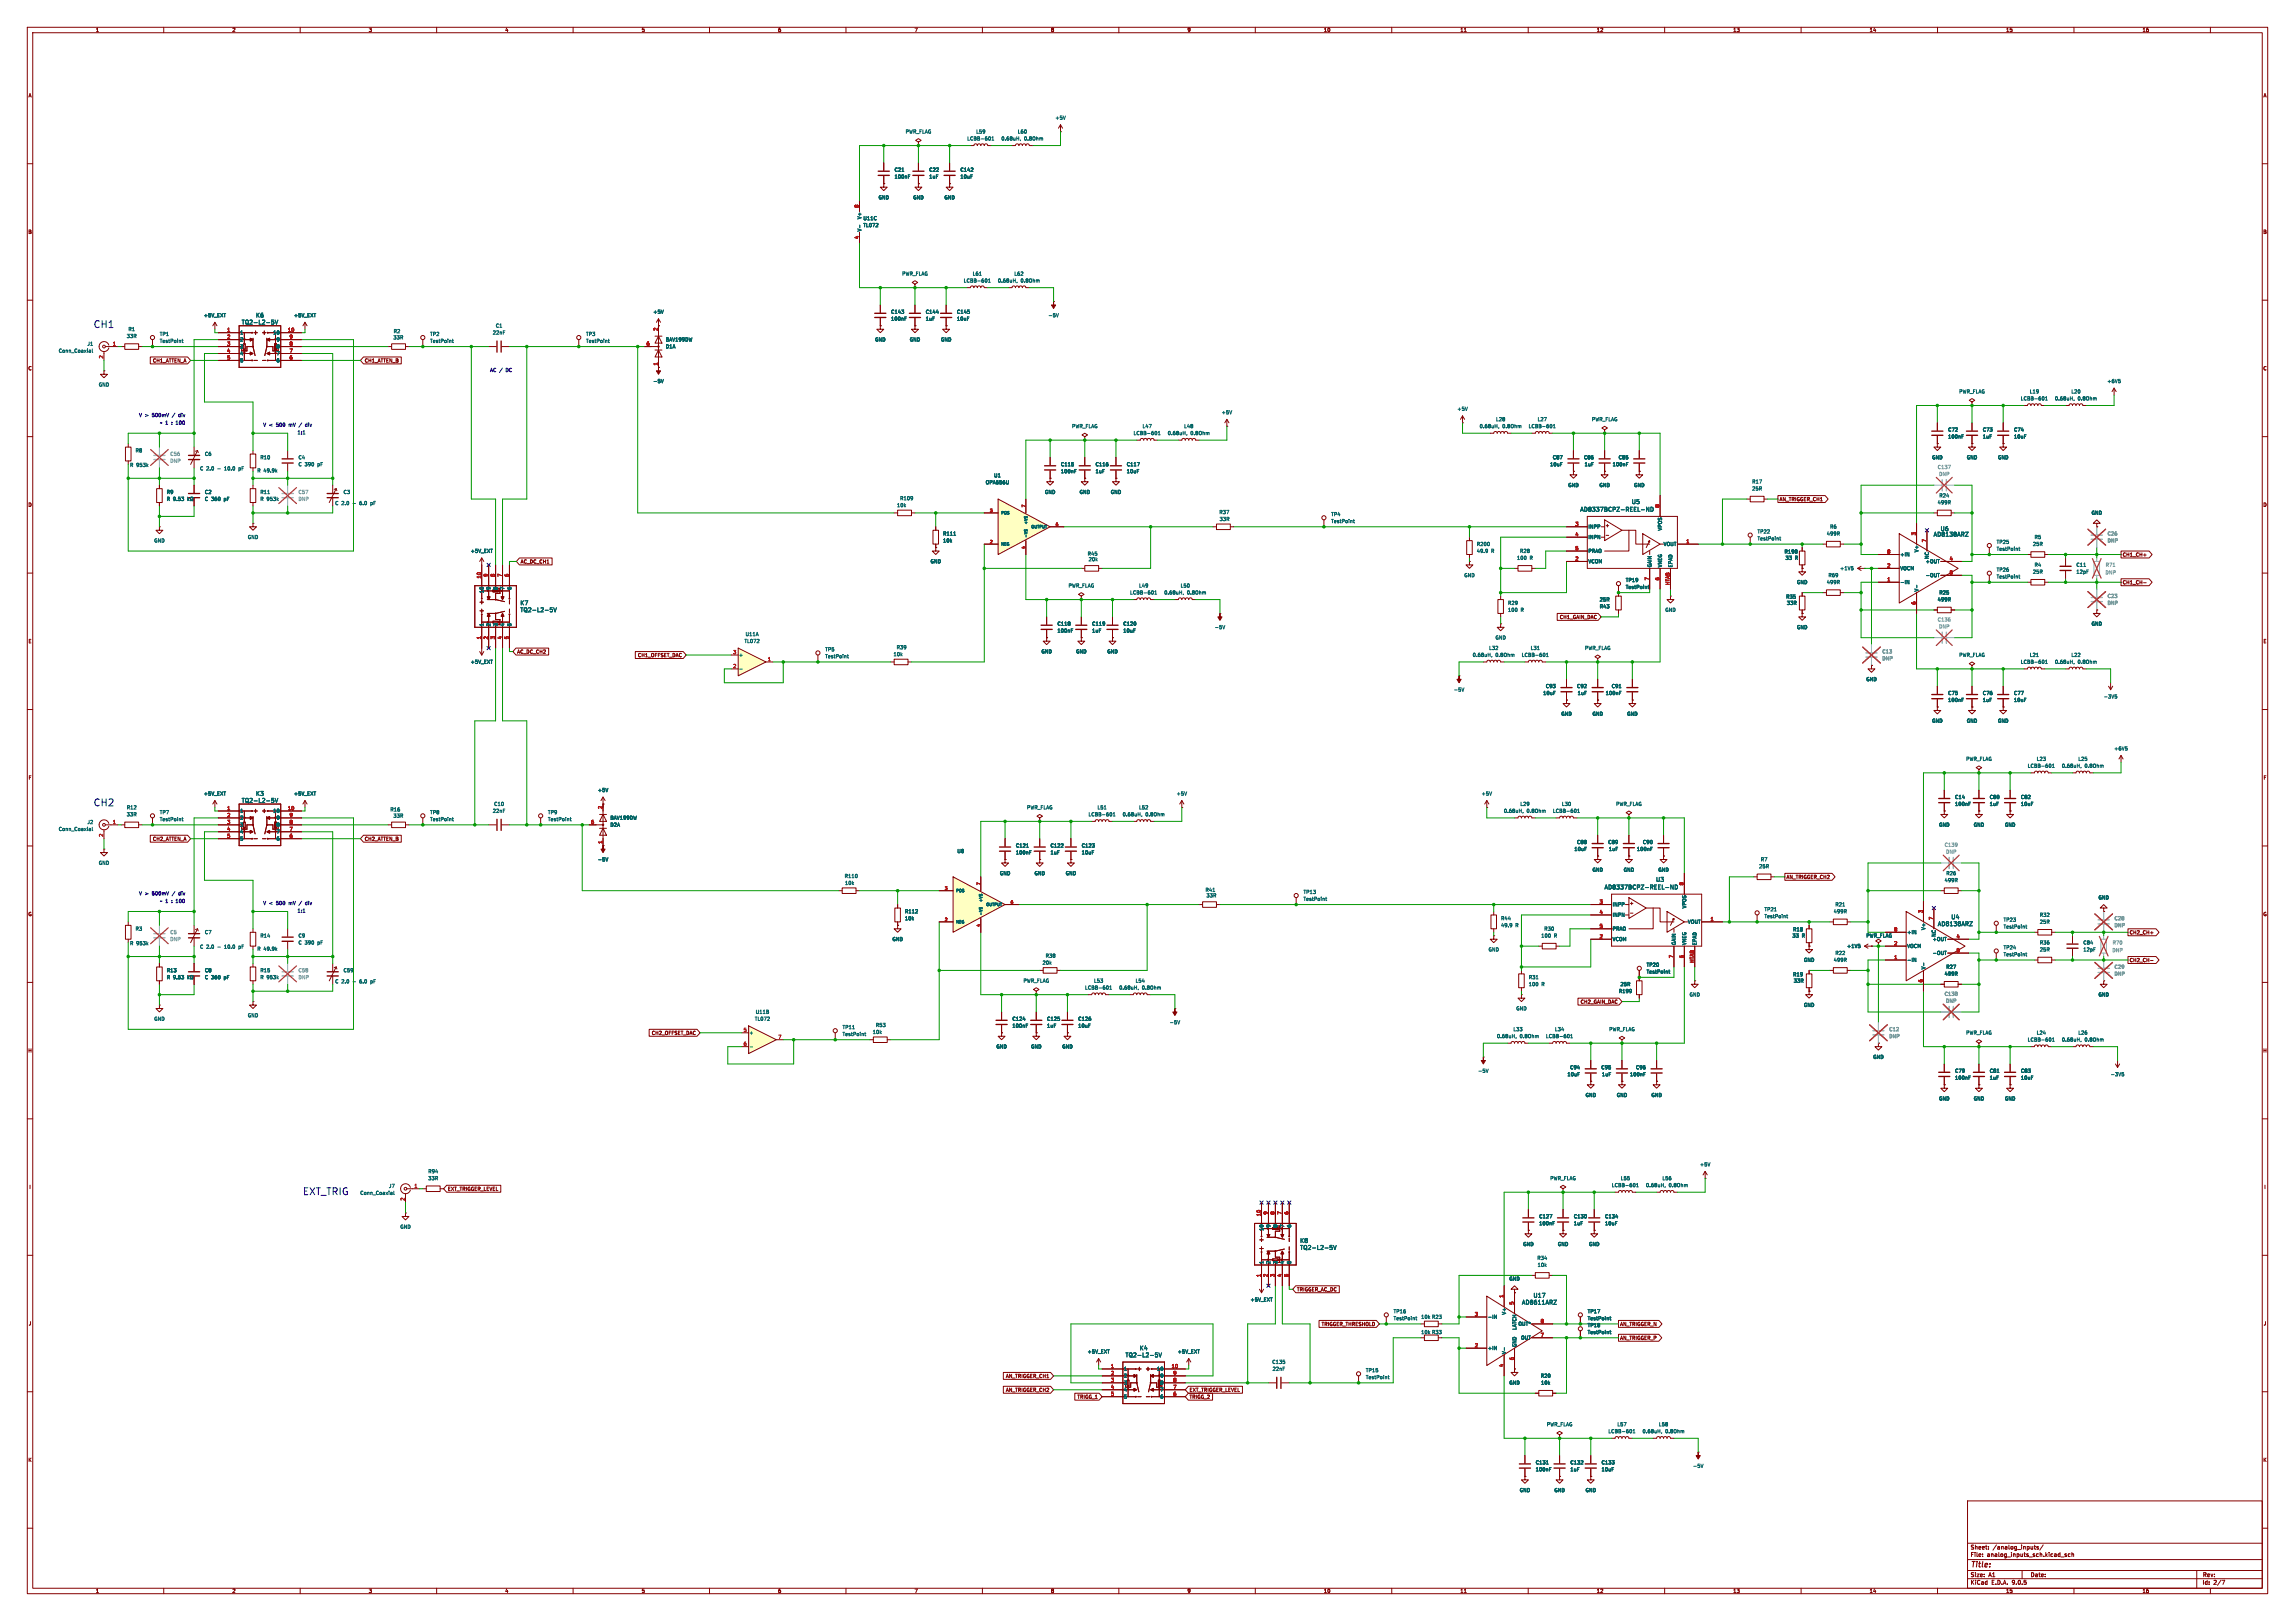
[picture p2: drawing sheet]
<svg xmlns="http://www.w3.org/2000/svg" width="841mm" height="594mm" viewBox="0 0 841 594" stroke-linecap="round" stroke-linejoin="round" font-family="sans-serif">
<defs><g id="words">
<g font-size="3.5" fill="#0000c2">
<text x="34.3" y="120.4">CH1</text>
<text x="34.3" y="295.6">CH2</text>
<text x="111" y="438.1">EXT_TRIG</text>
</g>
<text font-size="2.8" fill="#840000" x="722" y="574.9">Title:</text>
<g font-size="2.1" fill="#006464">
<text x="88.5" y="119.1">TQ2-L2-5V</text>
<text x="93.7" y="116.6">K6</text>
<text x="597.8" y="184.9">U5</text>
<text x="579" y="187.7">AD8337BCPZ-REEL-ND</text>
<text x="708.5" y="196.8">AD8138ARZ</text>
<text x="711" y="194.8">U6</text>
<text x="190.6" y="222">K7</text>
<text x="190.6" y="224.5">TQ2-L2-5V</text>
<text x="93.7" y="291.8">K3</text>
<text x="88.5" y="294.4">TQ2-L2-5V</text>
<text x="606.7" y="323.3">U3</text>
<text x="587.9" y="326.1">AD8337BCPZ-REEL-ND</text>
<text x="710" y="339.6">AD8138ARZ</text>
<text x="714.9" y="337">U4</text>
<text x="476.3" y="455.6">K8</text>
<text x="476.3" y="458.2">TQ2-L2-5V</text>
<text x="557.6" y="478.3">AD8611ARZ</text>
<text x="561.8" y="475.7">U17</text>
<text x="412.3" y="497.6">TQ2-L2-5V</text>
<text x="417.5" y="495">K4</text>
</g>
<g font-size="2.1" fill="#840000">
<text x="722" y="568">Sheet:</text>
<text x="730.2" y="568">/analog_inputs/</text>
<text x="722" y="570.7">File:</text>
<text x="728.1" y="570.7">analog_inputs_sch.kicad_sch</text>
<text x="722" y="580.9">KiCad</text>
<text x="722" y="578.1">Size:</text>
<text x="728.7" y="578.1">A1</text>
<text x="729.7" y="580.9">E.D.A.</text>
<text x="737.3" y="580.9">9.0.5</text>
<text x="744" y="578.1">Date:</text>
<text x="807" y="578.3">Rev:</text>
<text x="807" y="580.9">Id:</text>
<text x="811.1" y="580.9">2/7</text>
</g>
<g font-size="1.8" fill="#840000">
<text x="35" y="11.9">1</text>
<text x="85" y="11.9">2</text>
<text x="135" y="11.9">3</text>
<text x="185" y="11.9">4</text>
<text x="235" y="11.9">5</text>
<text x="285" y="11.9">6</text>
<text x="335" y="11.9">7</text>
<text x="385" y="11.9">8</text>
<text x="435" y="11.9">9</text>
<text x="485" y="11.9">10</text>
<text x="535" y="11.9">11</text>
<text x="585" y="11.9">12</text>
<text x="635" y="11.9">13</text>
<text x="685" y="11.9">14</text>
<text x="735" y="11.9">15</text>
<text x="785" y="11.9">16</text>
<text x="10.3" y="35.9">A</text>
<text x="829.3" y="35.9">A</text>
<text x="10.3" y="85.9">B</text>
<text x="829.2" y="85.9">B</text>
<text x="10.3" y="135.9">C</text>
<text x="55.9" y="133">CH1_ATTEN_A</text>
<text x="133.5" y="133">CH1_ATTEN_B</text>
<text x="829.2" y="135.9">C</text>
<text x="10.3" y="185.9">D</text>
<text x="652" y="183.8">AN_TRIGGER_CH1</text>
<text x="829.2" y="185.9">D</text>
<text x="588.1" y="193.4">+</text>
<text x="190.7" y="206.7">AC_DC_CH1</text>
<text x="777.7" y="204.2">CH1_CH+</text>
<text x="777.7" y="214.3">CH1_CH-</text>
<text x="571.4" y="227">CH1_GAIN_DAC</text>
<text x="10.3" y="235.9">E</text>
<text x="189.4" y="239.7">AC_DC_CH2</text>
<text x="829.3" y="235.9">E</text>
<text x="233.6" y="241">CH1_OFFSET_DAC</text>
<text x="10.3" y="285.9">F</text>
<text x="829.3" y="285.9">F</text>
<text x="55.9" y="308.3">CH2_ATTEN_A</text>
<text x="133.5" y="308.3">CH2_ATTEN_B</text>
<text x="654.5" y="322.3">AN_TRIGGER_CH2</text>
<text x="10.3" y="335.9">G</text>
<text x="597" y="331.8">+</text>
<text x="829.2" y="335.9">G</text>
<text x="780.3" y="342.6">CH2_CH+</text>
<text x="780.3" y="352.7">CH2_CH-</text>
<text x="579.1" y="368">CH2_GAIN_DAC</text>
<text x="238.7" y="379.4">CH2_OFFSET_DAC</text>
<text x="10.2" y="385.9">H</text>
<text x="829.2" y="385.9">H</text>
<text x="10.6" y="435.9">I</text>
<text x="164" y="436.6">EXT_TRIGGER_LEVEL</text>
<text x="829.6" y="435.9">I</text>
<text x="475.1" y="473.4">TRIGGER_AC_DC</text>
<text x="10.4" y="485.9">J</text>
<text x="829.4" y="485.9">J</text>
<text x="484.2" y="486.1">TRIGGER_THRESHOLD</text>
<text x="593.6" y="486.1">AN_TRIGGER_N</text>
<text x="593.6" y="491.2">AN_TRIGGER_P</text>
<text x="368.5" y="505.1">AN_TRIGGER_CH1</text>
<text x="368.5" y="510.2">AN_TRIGGER_CH2</text>
<text x="394.7" y="512.8">TRIGG_1</text>
<text x="435.8" y="512.8">TRIGG_2</text>
<text x="435.8" y="510.2">EXT_TRIGGER_LEVEL</text>
<text x="10.3" y="535.9">K</text>
<text x="829.2" y="535.9">K</text>
<text x="35" y="583.9">1</text>
<text x="85" y="583.9">2</text>
<text x="135" y="583.9">3</text>
<text x="185" y="583.9">4</text>
<text x="235" y="583.9">5</text>
<text x="285" y="583.9">6</text>
<text x="335" y="583.9">7</text>
<text x="385" y="583.9">8</text>
<text x="435" y="583.9">9</text>
<text x="485" y="583.9">10</text>
<text x="535" y="583.9">11</text>
<text x="585" y="583.9">12</text>
<text x="635" y="583.9">13</text>
<text x="685" y="583.9">14</text>
<text x="735" y="583.9">15</text>
<text x="785" y="583.9">16</text>
</g>
<g font-size="1.8" fill="#006464">
<text x="386.6" y="44">+5V</text>
<text x="331.7" y="49.1">PWR_FLAG</text>
<text x="354.3" y="51.7">LCBB-601</text>
<text x="357.6" y="49.1">L59</text>
<text x="366.8" y="51.7">0.68uH,</text>
<text x="372.8" y="49.1">L60</text>
<text x="375.3" y="51.7">0.8Ohm</text>
<text x="327.7" y="65.6">100nF</text>
<text x="327.7" y="63.1">C21</text>
<text x="340.4" y="65.6">1uF</text>
<text x="340.4" y="63.1">C22</text>
<text x="351.8" y="63.1">C142</text>
<text x="351.8" y="65.6">10uF</text>
<text x="321.8" y="73.3">GND</text>
<text x="334.5" y="73.3">GND</text>
<text x="345.9" y="73.3">GND</text>
<text x="315.8" y="80.5" transform="rotate(-90 315.8 80.5)">V+</text>
<text x="316.2" y="80.9">U11C</text>
<text x="316.2" y="83.4">TL072</text>
<text x="315.8" y="85" transform="rotate(-90 315.8 85)">V-</text>
<text x="330.5" y="101.2">PWR_FLAG</text>
<text x="356.3" y="101.2">L61</text>
<text x="371.6" y="101.2">L62</text>
<text x="353" y="103.7">LCBB-601</text>
<text x="365.5" y="103.7">0.68uH,</text>
<text x="374" y="103.7">0.8Ohm</text>
<text x="74.6" y="116.4">+5V_EXT</text>
<text x="107.6" y="116.4">+5V_EXT</text>
<text x="239.3" y="115.2">+5V</text>
<text x="326.4" y="115.2">C143</text>
<text x="326.4" y="117.7">100nF</text>
<text x="339.1" y="115.2">C144</text>
<text x="339.1" y="117.7">1uF</text>
<text x="350.5" y="115.2">C145</text>
<text x="350.5" y="117.7">10uF</text>
<text x="384" y="116.4">-5V</text>
<text x="46.3" y="124.1">33R</text>
<text x="46.9" y="121.5">R1</text>
<text x="58.4" y="123.3">TP1</text>
<text x="58.4" y="125.8">TestPoint</text>
<text x="87.9" y="122.8">1</text>
<text x="87.9" y="125.3">2</text>
<text x="100" y="122.8">10</text>
<text x="101.2" y="125.3">9</text>
<text x="144" y="124.6">33R</text>
<text x="144.1" y="122.3">R2</text>
<text x="157.5" y="123.3">TP2</text>
<text x="157.5" y="125.8">TestPoint</text>
<text x="180.5" y="122.8">22nF</text>
<text x="181.5" y="120.2">C1</text>
<text x="214.6" y="123.3">TP3</text>
<text x="214.6" y="125.8">TestPoint</text>
<text x="243.8" y="125.3">BAV199DW</text>
<text x="320.5" y="125.3">GND</text>
<text x="333.2" y="125.3">GND</text>
<text x="344.7" y="125.3">GND</text>
<text x="21.4" y="129.4">Conn_Coaxial</text>
<text x="31.9" y="126.9">J1</text>
<text x="87.9" y="127.9">3</text>
<text x="87.9" y="130.4">4</text>
<text x="101.2" y="127.9">8</text>
<text x="101.2" y="130.4">7</text>
<text x="243.8" y="127.9">D1A</text>
<text x="87.9" y="132.9">5</text>
<text x="101.2" y="132.9">6</text>
<text x="36.1" y="141.8">GND</text>
<text x="239.3" y="140.6">-5V</text>
<text x="772.1" y="140.6">+6V5</text>
<text x="717.8" y="144.4">PWR_FLAG</text>
<text x="740.4" y="146.9">LCBB-601</text>
<text x="743.7" y="144.4">L19</text>
<text x="752.9" y="146.9">0.68uH,</text>
<text x="758.9" y="144.4">L20</text>
<text x="761.4" y="146.9">0.8Ohm</text>
<text x="447.5" y="152">+5V</text>
<text x="533.9" y="150.7">+5V</text>
<text x="548.1" y="154.5">L28</text>
<text x="563.3" y="154.5">L27</text>
<text x="583.2" y="154.5">PWR_FLAG</text>
<text x="392.7" y="157.1">PWR_FLAG</text>
<text x="415.2" y="159.6">LCBB-601</text>
<text x="418.5" y="157.1">L47</text>
<text x="427.8" y="159.6">0.68uH,</text>
<text x="433.8" y="157.1">L48</text>
<text x="436.3" y="159.6">0.8Ohm</text>
<text x="542.1" y="157.1">0.68uH,</text>
<text x="550.6" y="157.1">0.8Ohm</text>
<text x="560" y="157.1">LCBB-601</text>
<text x="713.7" y="160.9">100nF</text>
<text x="713.7" y="158.3">C72</text>
<text x="726.4" y="160.9">1uF</text>
<text x="726.4" y="158.3">C73</text>
<text x="737.9" y="158.3">C74</text>
<text x="737.9" y="160.9">10uF</text>
<text x="49.5" y="166">R8</text>
<text x="74.9" y="167.2">C6</text>
<text x="47.5" y="171.3">R 953k</text>
<text x="73.2" y="172.6">C 2.0</text>
<text x="79.8" y="172.6">-</text>
<text x="82.5" y="172.6">10.0</text>
<text x="87.9" y="172.6">pF</text>
<text x="94.1" y="173.3">R 49.9k</text>
<text x="95.3" y="168.5">R10</text>
<text x="109.2" y="168.5">C4</text>
<text x="109.2" y="171">C 390</text>
<text x="116.5" y="171">pF</text>
<text x="388.6" y="171">C115</text>
<text x="388.6" y="173.6">100nF</text>
<text x="401.3" y="171">C116</text>
<text x="401.3" y="173.6">1uF</text>
<text x="412.8" y="171">C117</text>
<text x="412.8" y="173.6">10uF</text>
<text x="567.9" y="171">10uF</text>
<text x="568.9" y="168.5">C87</text>
<text x="580.3" y="168.5">C86</text>
<text x="580.5" y="171">1uF</text>
<text x="590.8" y="171">100nF</text>
<text x="593" y="168.5">C85</text>
<text x="707.9" y="168.5">GND</text>
<text x="720.6" y="168.5">GND</text>
<text x="732" y="168.5">GND</text>
<text x="361.1" y="177.6">OPA656U</text>
<text x="364.1" y="175.1">U1</text>
<text x="574.5" y="178.7">GND</text>
<text x="586" y="178.7">GND</text>
<text x="598.7" y="178.7">GND</text>
<text x="641.9" y="177.4">R17</text>
<text x="641.9" y="179.9">25R</text>
<text x="61" y="181.2">R9</text>
<text x="61" y="183.7">R 9.53</text>
<text x="74.9" y="181.2">C2</text>
<text x="82.2" y="183.7">pF</text>
<text x="95.3" y="181.2">R11</text>
<text x="95.3" y="183.7">R 953k</text>
<text x="122.7" y="185.3">C 2.0</text>
<text x="125.7" y="181.2">C3</text>
<text x="129.3" y="185.3">-</text>
<text x="132.1" y="185.3">6.0</text>
<text x="136.3" y="185.3">pF</text>
<text x="329.7" y="183.5">R109</text>
<text x="382.8" y="181.2">GND</text>
<text x="395.5" y="181.2">GND</text>
<text x="406.9" y="181.2">GND</text>
<text x="709.9" y="185">499R</text>
<text x="710.5" y="182.5">R24</text>
<text x="328.6" y="186">10k</text>
<text x="446.7" y="188.6">R37</text>
<text x="446.8" y="191.1">33R</text>
<text x="487.7" y="189.3">TP4</text>
<text x="487.7" y="191.9">TestPoint</text>
<text x="766.3" y="188.8">GND</text>
<text x="90.7" y="197.7">GND</text>
<text x="345.4" y="196.4">R111</text>
<text x="581.9" y="193.9">INPP</text>
<text x="581.9" y="197.7">INPN</text>
<text x="609.2" y="194.6" transform="rotate(-90 609.2 194.6)">VPOS</text>
<text x="643.9" y="195.7">TP22</text>
<text x="669.3" y="196.4">499R</text>
<text x="670.5" y="193.9">R6</text>
<text x="745.4" y="197.7">R5</text>
<text x="56.4" y="199">GND</text>
<text x="172.3" y="202.8">+5V_EXT</text>
<text x="345.4" y="199">10k</text>
<text x="398.4" y="203.8">R45</text>
<text x="541" y="200.3">R200</text>
<text x="541" y="202.8">49.9</text>
<text x="546.4" y="202.8">R</text>
<text x="556.9" y="202.8">R28</text>
<text x="581.9" y="202.8">PRAO</text>
<text x="609.5" y="200.3">VOUT</text>
<text x="643.9" y="198.2">TestPoint</text>
<text x="653.8" y="203">R198</text>
<text x="703.2" y="202.5" transform="rotate(-90 703.2 202.5)">V+</text>
<text x="731.5" y="202">TestPoint</text>
<text x="731.5" y="199.5">TP25</text>
<text x="744.8" y="200.3">25R</text>
<text x="340.9" y="206.6">GND</text>
<text x="398.8" y="205.8">20k</text>
<text x="555.8" y="205.3">100</text>
<text x="560.6" y="205.3">R</text>
<text x="581.9" y="206.6">VCOM</text>
<text x="605.4" y="208" transform="rotate(-90 605.4 208)">GAIN</text>
<text x="609.2" y="208" transform="rotate(-90 609.2 208)">VNEG</text>
<text x="613" y="208" transform="rotate(-90 613 208)">EPAD</text>
<text x="654.2" y="205.3">33</text>
<text x="657.7" y="205.3">R</text>
<text x="674.2" y="209.1">+1V5</text>
<text x="696.2" y="204.1">+IN</text>
<text x="696.2" y="209.1">VOCM</text>
<text x="705.5" y="206.6">+OUT</text>
<text x="707" y="205" transform="rotate(-90 707 205)">NC</text>
<text x="731.5" y="209.7">TP26</text>
<text x="745.4" y="207.9">R4</text>
<text x="760.7" y="207.9">C11</text>
<text x="391.4" y="215.5">PWR_FLAG</text>
<text x="417.3" y="215.5">L49</text>
<text x="432.5" y="215.5">L50</text>
<text x="536.4" y="211.7">GND</text>
<text x="595.6" y="213.5">TP19</text>
<text x="658.4" y="214.2">GND</text>
<text x="669.3" y="214.2">499R</text>
<text x="669.9" y="211.7">R69</text>
<text x="696.2" y="214.2">-IN</text>
<text x="705.5" y="211.7">-OUT</text>
<text x="731.5" y="212.2">TestPoint</text>
<text x="744.8" y="210.4">25R</text>
<text x="760.7" y="210.4">12pF</text>
<text x="177.4" y="217.5" transform="rotate(-90 177.4 217.5)">10</text>
<text x="179.9" y="216.3" transform="rotate(-90 179.9 216.3)">9</text>
<text x="182.5" y="216.3" transform="rotate(-90 182.5 216.3)">8</text>
<text x="185" y="216.3" transform="rotate(-90 185 216.3)">7</text>
<text x="187.6" y="216.3" transform="rotate(-90 187.6 216.3)">6</text>
<text x="414" y="218">LCBB-601</text>
<text x="426.5" y="218">0.68uH,</text>
<text x="435" y="218">0.8Ohm</text>
<text x="552.5" y="221.8">R29</text>
<text x="586.1" y="220.6">25R</text>
<text x="595.6" y="216">TestPoint</text>
<text x="654.4" y="219.6">R35</text>
<text x="654.6" y="221.8">33R</text>
<text x="703.2" y="216.9" transform="rotate(-90 703.2 216.9)">V-</text>
<text x="709.9" y="220.6">499R</text>
<text x="710.5" y="218">R25</text>
<text x="552.5" y="224.4">100</text>
<text x="557.3" y="224.4">R</text>
<text x="586.1" y="223.1">R43</text>
<text x="610.1" y="224.4">GND</text>
<text x="177.4" y="229.6" transform="rotate(-90 177.4 229.6)">1</text>
<text x="179.9" y="229.6" transform="rotate(-90 179.9 229.6)">2</text>
<text x="182.5" y="229.6" transform="rotate(-90 182.5 229.6)">3</text>
<text x="185" y="229.6" transform="rotate(-90 185 229.6)">4</text>
<text x="187.6" y="229.6" transform="rotate(-90 187.6 229.6)">5</text>
<text x="273.1" y="233.3">U11A</text>
<text x="387.4" y="229.5">C118</text>
<text x="387.4" y="232">100nF</text>
<text x="400.1" y="229.5">C119</text>
<text x="400.1" y="232">1uF</text>
<text x="411.5" y="229.5">C120</text>
<text x="411.5" y="232">10uF</text>
<text x="445" y="230.7">-5V</text>
<text x="658.4" y="230.7">GND</text>
<text x="766.3" y="229.5">GND</text>
<text x="272.7" y="235.8">TL072</text>
<text x="302.3" y="238.9">TP5</text>
<text x="328.4" y="238.1">R39</text>
<text x="381.5" y="239.6">GND</text>
<text x="394.2" y="239.6">GND</text>
<text x="405.6" y="239.6">GND</text>
<text x="545.5" y="238.4">L32</text>
<text x="547.9" y="234.5">GND</text>
<text x="560.8" y="238.4">L31</text>
<text x="580.7" y="238.4">PWR_FLAG</text>
<text x="172.3" y="243.4">+5V_EXT</text>
<text x="270.6" y="240.9">+</text>
<text x="302.3" y="241.4">TestPoint</text>
<text x="327.3" y="240.6">10k</text>
<text x="539.5" y="240.9">0.68uH,</text>
<text x="548" y="240.9">0.8Ohm</text>
<text x="557.5" y="240.9">LCBB-601</text>
<text x="717.8" y="240.9">PWR_FLAG</text>
<text x="740.4" y="243.4">LCBB-601</text>
<text x="743.7" y="240.9">L21</text>
<text x="752.9" y="243.4">0.68uH,</text>
<text x="758.9" y="240.9">L22</text>
<text x="761.4" y="243.4">0.8Ohm</text>
<text x="683.8" y="249.8">GND</text>
<text x="532.6" y="253.6">-5V</text>
<text x="565.4" y="254.9">10uF</text>
<text x="566.3" y="252.3">C93</text>
<text x="577.8" y="252.3">C92</text>
<text x="578" y="254.9">1uF</text>
<text x="588.3" y="254.9">100nF</text>
<text x="590.5" y="252.3">C91</text>
<text x="713.7" y="257.4">100nF</text>
<text x="713.7" y="254.9">C75</text>
<text x="726.4" y="257.4">1uF</text>
<text x="726.4" y="254.9">C76</text>
<text x="737.9" y="254.9">C77</text>
<text x="737.9" y="257.4">10uF</text>
<text x="770.8" y="256.1">-3V5</text>
<text x="572" y="262.5">GND</text>
<text x="583.4" y="262.5">GND</text>
<text x="596.1" y="262.5">GND</text>
<text x="707.9" y="265">GND</text>
<text x="720.6" y="265">GND</text>
<text x="732" y="265">GND</text>
<text x="774.6" y="275.2">+6V5</text>
<text x="720.4" y="279">PWR_FLAG</text>
<text x="742.9" y="281.5">LCBB-601</text>
<text x="746.2" y="279">L23</text>
<text x="755.4" y="281.5">0.68uH,</text>
<text x="761.4" y="279">L25</text>
<text x="763.9" y="281.5">0.8Ohm</text>
<text x="74.6" y="291.7">+5V_EXT</text>
<text x="107.6" y="291.7">+5V_EXT</text>
<text x="218.9" y="290.4">+5V</text>
<text x="431" y="291.7">+5V</text>
<text x="542.8" y="291.7">+5V</text>
<text x="716.3" y="293">C14</text>
<text x="729" y="293">C80</text>
<text x="740.4" y="293">C82</text>
<text x="46.3" y="296.8">R12</text>
<text x="46.3" y="299.3">33R</text>
<text x="58.4" y="298.6">TP7</text>
<text x="87.9" y="298">1</text>
<text x="100" y="298">10</text>
<text x="142.9" y="297.5">R16</text>
<text x="144" y="299.8">33R</text>
<text x="157.5" y="298.6">TP8</text>
<text x="180.5" y="298">22nF</text>
<text x="180.9" y="295.5">C10</text>
<text x="200.7" y="298.6">TP9</text>
<text x="376.2" y="296.8">PWR_FLAG</text>
<text x="398.7" y="299.3">LCBB-601</text>
<text x="402" y="296.8">L51</text>
<text x="411.3" y="299.3">0.68uH,</text>
<text x="417.3" y="296.8">L52</text>
<text x="419.7" y="299.3">0.8Ohm</text>
<text x="551" y="298">0.68uH,</text>
<text x="557" y="295.5">L29</text>
<text x="559.4" y="298">0.8Ohm</text>
<text x="568.9" y="298">LCBB-601</text>
<text x="572.2" y="295.5">L30</text>
<text x="592.1" y="295.5">PWR_FLAG</text>
<text x="716.3" y="295.5">100nF</text>
<text x="729" y="295.5">1uF</text>
<text x="740.4" y="295.5">10uF</text>
<text x="21.4" y="304.7">Conn_Coaxial</text>
<text x="31.9" y="302.1">J2</text>
<text x="58.4" y="301.1">TestPoint</text>
<text x="87.9" y="300.6">2</text>
<text x="87.9" y="303.1">3</text>
<text x="87.9" y="305.7">4</text>
<text x="101.2" y="300.6">9</text>
<text x="101.2" y="303.1">8</text>
<text x="101.2" y="305.7">7</text>
<text x="157.5" y="301.1">TestPoint</text>
<text x="200.7" y="301.1">TestPoint</text>
<text x="223.5" y="303.1">D2A</text>
<text x="223.5" y="300.6">BAV199DW</text>
<text x="710.4" y="303.1">GND</text>
<text x="723.1" y="303.1">GND</text>
<text x="734.6" y="303.1">GND</text>
<text x="87.9" y="308.2">5</text>
<text x="101.2" y="308.2">6</text>
<text x="372.1" y="310.7">C121</text>
<text x="384.8" y="310.7">C122</text>
<text x="396.2" y="310.7">C123</text>
<text x="577.8" y="309.5">C88</text>
<text x="589.2" y="309.5">C89</text>
<text x="601.9" y="309.5">C90</text>
<text x="36.1" y="317.1">GND</text>
<text x="218.9" y="315.8">-5V</text>
<text x="350.7" y="312.8">U8</text>
<text x="372.1" y="313.3">100nF</text>
<text x="384.8" y="313.3">1uF</text>
<text x="396.2" y="313.3">10uF</text>
<text x="576.8" y="312">10uF</text>
<text x="589.4" y="312">1uF</text>
<text x="599.7" y="312">100nF</text>
<text x="645.1" y="315.8">R7</text>
<text x="309.4" y="321.9">R110</text>
<text x="366.3" y="320.9">GND</text>
<text x="379" y="320.9">GND</text>
<text x="390.4" y="320.9">GND</text>
<text x="583.4" y="319.6">GND</text>
<text x="594.9" y="319.6">GND</text>
<text x="607.6" y="319.6">GND</text>
<text x="644.5" y="318.4">25R</text>
<text x="712.5" y="323.4">499R</text>
<text x="713.1" y="320.9">R26</text>
<text x="309.5" y="324.5">10k</text>
<text x="441.6" y="327">R41</text>
<text x="442" y="329">33R</text>
<text x="477.5" y="327.8">TP13</text>
<text x="768.9" y="329.8">GND</text>
<text x="331.5" y="334.9">R112</text>
<text x="477.5" y="330.3">TestPoint</text>
<text x="590.8" y="332.3">INPP</text>
<text x="618.1" y="333" transform="rotate(-90 618.1 333)">VPOS</text>
<text x="646.4" y="334.1">TP21</text>
<text x="671.8" y="334.9">499R</text>
<text x="672.4" y="332.3">R21</text>
<text x="49.5" y="341.2">R3</text>
<text x="331.5" y="337.4">10k</text>
<text x="549.9" y="340">49.9</text>
<text x="549.9" y="337.4">R44</text>
<text x="555.3" y="340">R</text>
<text x="565.7" y="341.2">R30</text>
<text x="590.8" y="336.1">INPN</text>
<text x="590.8" y="341.2">PRAO</text>
<text x="618.4" y="338.7">VOUT</text>
<text x="646.4" y="336.7">TestPoint</text>
<text x="656.9" y="341.5">R18</text>
<text x="705.7" y="340.9" transform="rotate(-90 705.7 340.9)">V+</text>
<text x="734.1" y="340.5">TestPoint</text>
<text x="734.1" y="337.9">TP23</text>
<text x="747.4" y="336.1">R32</text>
<text x="747.4" y="338.7">25R</text>
<text x="47.5" y="346.6">R 953k</text>
<text x="73.2" y="347.8">C 2.0</text>
<text x="74.9" y="342.5">C7</text>
<text x="79.8" y="347.8">-</text>
<text x="82.5" y="347.8">10.0</text>
<text x="87.9" y="347.8">pF</text>
<text x="95.3" y="343.8">R14</text>
<text x="109.2" y="343.8">C9</text>
<text x="109.2" y="346.3">C 390</text>
<text x="116.5" y="346.3">pF</text>
<text x="326.9" y="345">GND</text>
<text x="564.7" y="343.8">100</text>
<text x="569.5" y="343.8">R</text>
<text x="590.8" y="345">VCOM</text>
<text x="614.3" y="346.5" transform="rotate(-90 614.3 346.5)">GAIN</text>
<text x="618.1" y="346.5" transform="rotate(-90 618.1 346.5)">VNEG</text>
<text x="621.9" y="346.5" transform="rotate(-90 621.9 346.5)">EPAD</text>
<text x="656.7" y="343.8">33</text>
<text x="660.3" y="343.8">R</text>
<text x="676.7" y="347.6">+1V5</text>
<text x="683.8" y="343.8">PWR_FLAG</text>
<text x="698.8" y="342.5">+IN</text>
<text x="698.8" y="347.6">VOCM</text>
<text x="708.1" y="345">+OUT</text>
<text x="709.5" y="343.4" transform="rotate(-90 709.5 343.4)">NC</text>
<text x="747.4" y="346.3">R36</text>
<text x="763.3" y="346.3">C84</text>
<text x="94.1" y="348.6">R 49.9k</text>
<text x="381.9" y="353.7">20k</text>
<text x="383" y="351.1">R38</text>
<text x="545.3" y="348.8">GND</text>
<text x="660.9" y="352.7">GND</text>
<text x="671.8" y="352.7">499R</text>
<text x="672.4" y="350.1">R22</text>
<text x="698.8" y="352.7">-IN</text>
<text x="708.1" y="350.1">-OUT</text>
<text x="734.1" y="350.6">TestPoint</text>
<text x="734.1" y="348.1">TP24</text>
<text x="747.4" y="348.8">25R</text>
<text x="763.3" y="348.8">12pF</text>
<text x="61" y="356.5">R13</text>
<text x="61" y="359">R 9.53</text>
<text x="74.9" y="356.5">C8</text>
<text x="82.2" y="359">pF</text>
<text x="95.3" y="356.5">R15</text>
<text x="95.3" y="359">R 953k</text>
<text x="125.7" y="356.5">C59</text>
<text x="560.1" y="359">R31</text>
<text x="603.3" y="357">TestPoint</text>
<text x="603.3" y="354.4">TP20</text>
<text x="656.9" y="358">R19</text>
<text x="705.7" y="355.3" transform="rotate(-90 705.7 355.3)">V-</text>
<text x="712.5" y="357.7">499R</text>
<text x="713.1" y="355.2">R27</text>
<text x="122.7" y="360.5">C 2.0</text>
<text x="129.3" y="360.5">-</text>
<text x="132.1" y="360.5">6.0</text>
<text x="136.3" y="360.5">pF</text>
<text x="374.9" y="360.3">PWR_FLAG</text>
<text x="397.5" y="362.8">LCBB-601</text>
<text x="400.8" y="360.3">L53</text>
<text x="410" y="362.8">0.68uH,</text>
<text x="416" y="360.3">L54</text>
<text x="418.5" y="362.8">0.8Ohm</text>
<text x="560.1" y="361.5">100</text>
<text x="564.9" y="361.5">R</text>
<text x="593.1" y="364.1">R199</text>
<text x="593.7" y="361.5">25R</text>
<text x="619" y="365.4">GND</text>
<text x="657.2" y="360.3">33R</text>
<text x="768.9" y="365.4">GND</text>
<text x="276.8" y="371.7">U11B</text>
<text x="555.5" y="370.4">GND</text>
<text x="660.9" y="369.2">GND</text>
<text x="56.4" y="374.2">GND</text>
<text x="90.7" y="373">GND</text>
<text x="276.5" y="374.2">TL072</text>
<text x="308.6" y="377.3">TP11</text>
<text x="320.8" y="376.5">R53</text>
<text x="370.8" y="374.2">C124</text>
<text x="370.8" y="376.8">100nF</text>
<text x="383.5" y="374.2">C125</text>
<text x="383.5" y="376.8">1uF</text>
<text x="395" y="374.2">C126</text>
<text x="395" y="376.8">10uF</text>
<text x="428.5" y="375.5">-5V</text>
<text x="274.4" y="379.3">+</text>
<text x="308.6" y="379.8">TestPoint</text>
<text x="319.7" y="379.1">10k</text>
<text x="548.4" y="380.6">0.68uH,</text>
<text x="554.4" y="378.1">L33</text>
<text x="556.9" y="380.6">0.8Ohm</text>
<text x="566.4" y="380.6">LCBB-601</text>
<text x="569.7" y="378.1">L34</text>
<text x="589.5" y="378.1">PWR_FLAG</text>
<text x="720.4" y="379.3">PWR_FLAG</text>
<text x="742.9" y="381.9">LCBB-601</text>
<text x="746.2" y="379.3">L24</text>
<text x="755.4" y="381.9">0.68uH,</text>
<text x="761.4" y="379.3">L26</text>
<text x="763.9" y="381.9">0.8Ohm</text>
<text x="365" y="384.4">GND</text>
<text x="377.7" y="384.4">GND</text>
<text x="389.1" y="384.4">GND</text>
<text x="686.3" y="388.2">GND</text>
<text x="541.5" y="393.3">-5V</text>
<text x="574.3" y="394.6">10uF</text>
<text x="575.2" y="392">C94</text>
<text x="586.6" y="392">C95</text>
<text x="586.9" y="394.6">1uF</text>
<text x="597.2" y="394.6">100nF</text>
<text x="599.3" y="392">C96</text>
<text x="716.3" y="395.8">100nF</text>
<text x="716.3" y="393.3">C79</text>
<text x="729" y="395.8">1uF</text>
<text x="729" y="393.3">C81</text>
<text x="740.4" y="393.3">C83</text>
<text x="740.4" y="395.8">10uF</text>
<text x="773.3" y="394.6">-3V5</text>
<text x="580.9" y="402.2">GND</text>
<text x="592.3" y="402.2">GND</text>
<text x="605" y="402.2">GND</text>
<text x="710.4" y="403.5">GND</text>
<text x="723.1" y="403.5">GND</text>
<text x="734.6" y="403.5">GND</text>
<text x="156.8" y="430.1">R94</text>
<text x="622.8" y="427.6">+5V</text>
<text x="142.4" y="435.5">J7</text>
<text x="156.8" y="432.7">33R</text>
<text x="568" y="432.7">PWR_FLAG</text>
<text x="590.5" y="435.2">LCBB-601</text>
<text x="593.8" y="432.7">L55</text>
<text x="603" y="435.2">0.68uH,</text>
<text x="609" y="432.7">L56</text>
<text x="611.5" y="435.2">0.8Ohm</text>
<text x="131.9" y="438">Conn_Coaxial</text>
<text x="465.7" y="450" transform="rotate(-90 465.7 450)">9</text>
<text x="468.2" y="450" transform="rotate(-90 468.2 450)">8</text>
<text x="470.8" y="450" transform="rotate(-90 470.8 450)">7</text>
<text x="473.3" y="450" transform="rotate(-90 473.3 450)">6</text>
<text x="563.9" y="446.6">C127</text>
<text x="563.9" y="449.2">100nF</text>
<text x="576.6" y="446.6">C130</text>
<text x="576.6" y="449.2">1uF</text>
<text x="588" y="446.6">C134</text>
<text x="588" y="449.2">10uF</text>
<text x="146.6" y="450.4">GND</text>
<text x="463.1" y="451.2" transform="rotate(-90 463.1 451.2)">10</text>
<text x="558" y="456.8">GND</text>
<text x="563.2" y="461.9">R34</text>
<text x="570.7" y="456.8">GND</text>
<text x="582.2" y="456.8">GND</text>
<text x="463.1" y="463.3" transform="rotate(-90 463.1 463.3)">1</text>
<text x="465.7" y="463.3" transform="rotate(-90 465.7 463.3)">2</text>
<text x="468.2" y="463.3" transform="rotate(-90 468.2 463.3)">3</text>
<text x="470.8" y="463.3" transform="rotate(-90 470.8 463.3)">4</text>
<text x="473.3" y="463.3" transform="rotate(-90 473.3 463.3)">5</text>
<text x="563.3" y="464.4">10k</text>
<text x="553" y="469.5">GND</text>
<text x="458.1" y="477.1">+5V_EXT</text>
<text x="510.5" y="484">TestPoint</text>
<text x="510.5" y="481.4">TP16</text>
<text x="520.7" y="483.5">10k R23</text>
<text x="545.1" y="483.5">-IN</text>
<text x="552" y="481.9" transform="rotate(-90 552 481.9)">V+</text>
<text x="581.7" y="484">TestPoint</text>
<text x="581.7" y="481.4">TP17</text>
<text x="520.7" y="489.1">10k R33</text>
<text x="555.9" y="487.5" transform="rotate(-90 555.9 487.5)">LATCH</text>
<text x="556.3" y="486">OUT*</text>
<text x="557.3" y="491.1">OUT</text>
<text x="581.7" y="489.1">TestPoint</text>
<text x="581.7" y="486.5">TP18</text>
<text x="398.4" y="496.2">+5V_EXT</text>
<text x="431.4" y="496.2">+5V_EXT</text>
<text x="545.1" y="494.9">+IN</text>
<text x="552" y="496.3" transform="rotate(-90 552 496.3)">V-</text>
<text x="555.9" y="493.8" transform="rotate(-90 555.9 493.8)">GND</text>
<text x="411.7" y="502.5">1</text>
<text x="423.8" y="502.5">10</text>
<text x="466.1" y="500">C135</text>
<text x="466.2" y="502.5">22nF</text>
<text x="500.4" y="503">TP15</text>
<text x="411.7" y="505.1">2</text>
<text x="411.7" y="507.6">3</text>
<text x="425.1" y="505.1">9</text>
<text x="425.1" y="507.6">8</text>
<text x="500.4" y="505.6">TestPoint</text>
<text x="553" y="507.6">GND</text>
<text x="564.5" y="505.1">R20</text>
<text x="564.6" y="507.6">10k</text>
<text x="411.7" y="510.1">4</text>
<text x="411.7" y="512.7">5</text>
<text x="425.1" y="510.1">7</text>
<text x="425.1" y="512.7">6</text>
<text x="566.7" y="522.8">PWR_FLAG</text>
<text x="589.2" y="525.4">LCBB-601</text>
<text x="592.5" y="522.8">L57</text>
<text x="601.8" y="525.4">0.68uH,</text>
<text x="607.8" y="522.8">L58</text>
<text x="610.2" y="525.4">0.8Ohm</text>
<text x="562.6" y="536.8">C131</text>
<text x="562.6" y="539.3">100nF</text>
<text x="575.3" y="536.8">C132</text>
<text x="575.3" y="539.3">1uF</text>
<text x="586.7" y="536.8">C133</text>
<text x="586.7" y="539.3">10uF</text>
<text x="620.3" y="538.1">-5V</text>
<text x="556.8" y="547">GND</text>
<text x="569.5" y="547">GND</text>
<text x="580.9" y="547">GND</text>
</g>
<g font-size="1.8" fill="#a90000">
<text x="314.7" y="76.3" transform="rotate(-90 314.7 76.3)">8</text>
<text x="314.7" y="87.7" transform="rotate(-90 314.7 87.7)">4</text>
<text x="83.1" y="121.7">1</text>
<text x="83.1" y="124.2">2</text>
<text x="105.4" y="121.7">10</text>
<text x="106" y="124.2">9</text>
<text x="241" y="121.4" transform="rotate(-90 241 121.4)">2</text>
<text x="37.8" y="131.5" transform="rotate(-90 37.8 131.5)">2</text>
<text x="41.2" y="126.7">1</text>
<text x="83.1" y="126.7">3</text>
<text x="83.1" y="129.3">4</text>
<text x="83.1" y="131.8">5</text>
<text x="106" y="126.7">8</text>
<text x="106" y="129.3">7</text>
<text x="106" y="131.8">6</text>
<text x="236.8" y="126.7">6</text>
<text x="241" y="134.1" transform="rotate(-90 241 134.1)">1</text>
<text x="608.1" y="186.1" transform="rotate(-90 608.1 186.1)">8</text>
<text x="577.1" y="192.8">3</text>
<text x="577.1" y="196.6">4</text>
<text x="702.1" y="196.3" transform="rotate(-90 702.1 196.3)">3</text>
<text x="577.1" y="201.7">5</text>
<text x="617.8" y="199.1">1</text>
<text x="691.4" y="202.9">8</text>
<text x="705.9" y="198.8" transform="rotate(-90 705.9 198.8)">7</text>
<text x="577.1" y="205.5">2</text>
<text x="691.4" y="208">2</text>
<text x="714.3" y="205.5">4</text>
<text x="176.3" y="212.1" transform="rotate(-90 176.3 212.1)">10</text>
<text x="178.8" y="211.5" transform="rotate(-90 178.8 211.5)">9</text>
<text x="181.4" y="211.5" transform="rotate(-90 181.4 211.5)">8</text>
<text x="183.9" y="211.5" transform="rotate(-90 183.9 211.5)">7</text>
<text x="186.4" y="211.5" transform="rotate(-90 186.4 211.5)">6</text>
<text x="604.3" y="212.8" transform="rotate(-90 604.3 212.8)">7</text>
<text x="608.1" y="212.8" transform="rotate(-90 608.1 212.8)">6</text>
<text x="611.9" y="214.5" transform="rotate(-90 611.9 214.5)">HTAB</text>
<text x="691.4" y="213.1">1</text>
<text x="714.3" y="210.6">5</text>
<text x="702.1" y="221.7" transform="rotate(-90 702.1 221.7)">6</text>
<text x="176.3" y="234.4" transform="rotate(-90 176.3 234.4)">1</text>
<text x="178.8" y="234.4" transform="rotate(-90 178.8 234.4)">2</text>
<text x="181.4" y="234.4" transform="rotate(-90 181.4 234.4)">3</text>
<text x="183.9" y="234.4" transform="rotate(-90 183.9 234.4)">4</text>
<text x="186.4" y="234.4" transform="rotate(-90 186.4 234.4)">5</text>
<text x="268.5" y="239.8">3</text>
<text x="268.5" y="244.9">2</text>
<text x="281.2" y="242.3">1</text>
<text x="83.1" y="296.9">1</text>
<text x="83.1" y="299.5">2</text>
<text x="105.4" y="296.9">10</text>
<text x="106" y="299.5">9</text>
<text x="220.7" y="296.6" transform="rotate(-90 220.7 296.6)">2</text>
<text x="41.2" y="302">1</text>
<text x="83.1" y="302">3</text>
<text x="83.1" y="304.5">4</text>
<text x="106" y="302">8</text>
<text x="106" y="304.5">7</text>
<text x="216.5" y="302">6</text>
<text x="37.8" y="306.8" transform="rotate(-90 37.8 306.8)">2</text>
<text x="83.1" y="307.1">5</text>
<text x="106" y="307.1">6</text>
<text x="220.7" y="309.3" transform="rotate(-90 220.7 309.3)">1</text>
<text x="617" y="324.6" transform="rotate(-90 617 324.6)">8</text>
<text x="586" y="331.2">3</text>
<text x="586" y="335">4</text>
<text x="704.6" y="334.7" transform="rotate(-90 704.6 334.7)">3</text>
<text x="586" y="340.1">5</text>
<text x="626.7" y="337.6">1</text>
<text x="694" y="341.4">8</text>
<text x="708.4" y="337.3" transform="rotate(-90 708.4 337.3)">7</text>
<text x="586" y="343.9">2</text>
<text x="694" y="346.5">2</text>
<text x="716.8" y="343.9">4</text>
<text x="613.2" y="351.2" transform="rotate(-90 613.2 351.2)">7</text>
<text x="617" y="351.2" transform="rotate(-90 617 351.2)">6</text>
<text x="620.8" y="352.9" transform="rotate(-90 620.8 352.9)">HTAB</text>
<text x="694" y="351.5">1</text>
<text x="716.8" y="349">5</text>
<text x="704.6" y="360.1" transform="rotate(-90 704.6 360.1)">6</text>
<text x="272.3" y="378.2">5</text>
<text x="272.3" y="383.3">6</text>
<text x="285" y="380.7">7</text>
<text x="151.7" y="435.4">1</text>
<text x="148.3" y="440.1" transform="rotate(-90 148.3 440.1)">2</text>
<text x="462" y="445.8" transform="rotate(-90 462 445.8)">10</text>
<text x="464.6" y="445.2" transform="rotate(-90 464.6 445.2)">9</text>
<text x="467.1" y="445.2" transform="rotate(-90 467.1 445.2)">8</text>
<text x="469.6" y="445.2" transform="rotate(-90 469.6 445.2)">7</text>
<text x="472.2" y="445.2" transform="rotate(-90 472.2 445.2)">6</text>
<text x="462" y="468.1" transform="rotate(-90 462 468.1)">1</text>
<text x="464.6" y="468.1" transform="rotate(-90 464.6 468.1)">2</text>
<text x="467.1" y="468.1" transform="rotate(-90 467.1 468.1)">3</text>
<text x="469.6" y="468.1" transform="rotate(-90 469.6 468.1)">4</text>
<text x="472.2" y="468.1" transform="rotate(-90 472.2 468.1)">5</text>
<text x="550.9" y="475.7" transform="rotate(-90 550.9 475.7)">1</text>
<text x="554.7" y="478.2" transform="rotate(-90 554.7 478.2)">5</text>
<text x="540.3" y="482.3">3</text>
<text x="564.4" y="484.9">8</text>
<text x="564.4" y="490">7</text>
<text x="540.3" y="493.8">2</text>
<text x="407" y="501.4">1</text>
<text x="407" y="503.9">2</text>
<text x="429.2" y="501.4">10</text>
<text x="429.8" y="503.9">9</text>
<text x="550.9" y="501.1" transform="rotate(-90 550.9 501.1)">4</text>
<text x="554.7" y="498.5" transform="rotate(-90 554.7 498.5)">6</text>
<text x="407" y="506.5">3</text>
<text x="407" y="509">4</text>
<text x="429.8" y="506.5">8</text>
<text x="429.8" y="509">7</text>
<text x="407" y="511.6">5</text>
<text x="429.8" y="511.6">6</text>
</g>
<g font-size="1.8" fill="#0000c2">
<text x="179.5" y="136.5">AC /</text>
<text x="185.5" y="136.5">DC</text>
<text x="50.8" y="153">V &gt;</text>
<text x="55.8" y="153">500mV</text>
<text x="58.5" y="155.8">~ 1</text>
<text x="63" y="155.8">:</text>
<text x="63.4" y="153">/</text>
<text x="64.8" y="155.8">100</text>
<text x="65.9" y="153">div</text>
<text x="96.3" y="156.6">V &lt;</text>
<text x="101.3" y="156.6">500</text>
<text x="106.1" y="156.6">mV</text>
<text x="108.9" y="159.4">1:1</text>
<text x="110.1" y="156.6">/</text>
<text x="112.6" y="156.6">div</text>
<text x="50.8" y="328.3">V &gt;</text>
<text x="55.8" y="328.3">500mV</text>
<text x="63.4" y="328.3">/</text>
<text x="65.9" y="328.3">div</text>
<text x="58.5" y="331.1">~ 1</text>
<text x="63" y="331.1">:</text>
<text x="64.8" y="331.1">100</text>
<text x="96.3" y="331.8">V &lt;</text>
<text x="101.3" y="331.8">500</text>
<text x="106.1" y="331.8">mV</text>
<text x="108.9" y="334.6">1:1</text>
<text x="110.1" y="331.8">/</text>
<text x="112.6" y="331.8">div</text>
</g>
<g font-size="1.8" fill="#989898">
<text x="62.2" y="167.2">C56</text>
<text x="62.2" y="169.8">DNP</text>
<text x="709.9" y="172.1">C137</text>
<text x="710.4" y="174.6">DNP</text>
<text x="109.2" y="183.7">DNP</text>
<text x="109.2" y="181.2">C57</text>
<text x="772.2" y="196.4">C26</text>
<text x="772.2" y="199">DNP</text>
<text x="771.5" y="207.9">R71</text>
<text x="771.4" y="210.7">DNP</text>
<text x="772.2" y="221.8">DNP</text>
<text x="772.2" y="219.3">C23</text>
<text x="709.9" y="227.9">C136</text>
<text x="710.4" y="230.5">DNP</text>
<text x="689.6" y="239.6">C13</text>
<text x="689.6" y="242.2">DNP</text>
<text x="712.5" y="310.5">C139</text>
<text x="713" y="313">DNP</text>
<text x="774.7" y="340">DNP</text>
<text x="774.7" y="337.4">C28</text>
<text x="62.2" y="342.5">C5</text>
<text x="62.2" y="345">DNP</text>
<text x="774" y="346.3">R70</text>
<text x="773.9" y="349.1">DNP</text>
<text x="109.2" y="359">DNP</text>
<text x="109.2" y="356.5">C58</text>
<text x="774.7" y="357.7">DNP</text>
<text x="774.7" y="355.2">C29</text>
<text x="712.5" y="365.1">C138</text>
<text x="713" y="367.6">DNP</text>
<text x="692.2" y="380.6">DNP</text>
<text x="692.2" y="378.1">C12</text>
</g>
<g font-size="1.4" fill="#a90000">
<text x="362.6" y="187.7">3</text>
<text x="375.7" y="186" transform="rotate(-90 375.7 186)">7</text>
<text x="386.7" y="192.8">6</text>
<text x="362.6" y="199.1">2</text>
<text x="375.7" y="201.3" transform="rotate(-90 375.7 201.3)">4</text>
<text x="346.1" y="326.1">3</text>
<text x="359.2" y="324.5" transform="rotate(-90 359.2 324.5)">7</text>
<text x="370.2" y="331.2">6</text>
<text x="346.1" y="337.6">2</text>
<text x="359.2" y="339.7" transform="rotate(-90 359.2 339.7)">4</text>
</g>
<g font-size="1.4" fill="#006464">
<text x="366.8" y="188.7">POS</text>
<text x="376.7" y="197.1" transform="rotate(-90 376.7 197.1)">-VS</text>
<text x="376.7" y="192.3" transform="rotate(-90 376.7 192.3)">+VS</text>
<text x="377.8" y="193.8">OUTPUT</text>
<text x="366.8" y="200.1">NEG</text>
<text x="350.3" y="327.1">POS</text>
<text x="360.1" y="335.5" transform="rotate(-90 360.1 335.5)">-VS</text>
<text x="360.1" y="330.8" transform="rotate(-90 360.1 330.8)">+VS</text>
<text x="361.3" y="332.2">OUTPUT</text>
<text x="350.3" y="338.6">NEG</text>
</g>
</g></defs>
<g fill="none" stroke="#840000" stroke-width=".37">
<path d="M10 10h821v574h-821zM12 12h817v570h-817zM60 10v2M110 10v2M160 10v2M210 10v2M260 10v2M310 10v2M360 10v2M410 10v2M460 10v2M510 10v2"/>
<path d="M536.6 11.6h.7M560 10v2M610 10v2M660 10v2M710 10v2M760 10v2M810 10v2M10 60h2M829 60h2M10 110h2M78.7 118.1l-.7 1.3M78.7 118.1l.8 1.3"/>
<path d="M78.7 118.1v2.5M87.6 119.4h15.3v15.2h-15.3zM829 110h2M80 121.9h12.4M80 132.1h12.4M80 124.5h7.6M80 129.5h7.6M80 127h7.6M88.6 127v1.6M89.2 126h.7v2h-.7M89.2 124.5l.3-.3 .3 .3h2.3M89.2 129.5l.3-.3 .3 .3h2.3"/>
<path d="M89.5 121.9v4.1M89.5 128v4.1M92.7 127h-2.2v1.6h-.7l-.2-.3-.4 .3M92.7 124v3M92.7 127l.8 3.3M93 121.9h1.3M93 132.1h1.3M93.7 121.3v1.3M96.2 121.9h1.3M96.2 132.1h1.3M96.8 121.3v1.3M97.8 127h2.2v1.6h.7l.2-.3 .4 .3"/>
<path d="M97.8 127l-.8 3.3M97.8 124v3M98.1 121.9h12.4M98.1 132.1h12.4M98.3 129.5h2.4M98.4 124.5h2.3M101 121.9v4.1M101 128v4.1M101.3 126h-.7v2h.7M101.3 124.5h9.2M101.3 129.5h9.2M110.5 127h-8.6v1.6"/>
<path d="M154.9 124.5v2.5M10 160h2M709.9 154.9v2.8M709.9 159.8v2.8M722.6 147.3l1-.6-1-.7-1 .7 1 .6v1.3M722.6 148.6h.1M829 160h2M71.1 163.8v3.1M71.1 168.4v3M71.1 177.8v2.8M72.4 165.1l-2.6 5.1M72.4 165.1l-.8 .3"/>
<path d="M72.4 165.1l.2 .8M91.7 166.4h2v5h-2zM91.7 179.1h2v5h-2zM92.7 165.1v1.3M92.7 171.4v1.3M92.7 177.8v1.3M105.4 165.1v2.8M105.4 169.9v2.8M121.9 177.8v3M123.2 179.1l-2.6 5M123.2 179.1l-.8 .2M123.2 179.1l.2 .7"/>
<path d="M709.9 162.6v1.2h1.3l-1.3 1.3-1.2-1.3h1.2M709.9 162.6h.1M58.4 193v1.3h1.3l-1.3 1.3-1.3-1.3h1.3M58.4 193h.1M71.1 182.6v2.8M92.7 191.8v1.2h1.3l-1.3 1.3-1.3-1.3h1.3M92.7 191.8h.1M92.7 184.1v1.3M121.9 182.4v3M696 195.6l21.5 12.7-21.5 12.7zM702.3 191.8v7.6M706.1 194.3v7.6"/>
<path d="M708.7 188h1.2M709.9 186.9h5.1v2.1h-5.1zM715 188h1.3M768.3 191.8h1.3l-1.3-1.3-1.2 1.3h1.2v1.2M768.3 193h.1M10 210h2M555 208.3h1.3M556.3 207.3h5v2h-5zM561.3 208.3h1.3M592.1 218.4h2v5.1h-2zM593.1 214.6v3.8M612.1 218.4v1.3h1.3l-1.3 1.3-1.2-1.3h1.2"/>
<path d="M612.1 218.4h.1M668 217.2h1.3M669.3 216.2h5.1v2h-5.1zM674.4 217.2h1.2M680.7 208.3l1.3 .7M680.7 208.3h2.6M682 207.5l-1.3 .8M683.3 208.3h.1M688.3 213.4h7.7M688.3 208.3h7.7M688.3 203.2h7.7M702.3 217.2v7.6"/>
<path d="M711.2 205.7h7.6M711.2 210.8h7.6M729 210.8v2.6M742.9 213.4h1.3M742.9 203.2h1.3M744.2 212.3h5.1v2.1h-5.1zM744.2 202.2h5.1v2h-5.1zM749.3 213.4h1.3M749.3 203.2h1.3M756.9 204.5v2.8M756.9 209.3v2.8M829 210h2"/>
<path d="M593.1 223.5v1.3M708.7 223.5h1.2M709.9 222.5h5.1v2h-5.1zM715 223.5h1.3M768.3 223.5v1.3h1.3l-1.3 1.3-1.2-1.3h1.2M768.3 223.5h.1M10 260h2M558.8 242.6h1.3l.2-.5 .4-.2 .5 .2 .1 .5 .2-.5 .5-.2 .4 .2 .2 .5 .2-.5 .4-.2 .5 .2 .2 .5 .2-.5 .4-.2 .5 .2 .1 .5h1.3M574 256.5v1.3h-1.2l1.2 1.3 1.3-1.3h-1.3M574 256.5h.1M574 248.9v2.8M574 253.7v2.8"/>
<path d="M585.5 241.3l1-.6-1-.7-1 .7 1 .6v1.3M585.5 242.6h.1M585.5 256.5v1.3h-1.3l1.3 1.3 1.2-1.3h-1.2M585.5 256.5h.1M585.5 248.9v2.8M585.5 253.7v2.8M598.2 256.5v1.3h-1.3l1.3 1.3 1.2-1.3h-1.2M598.2 256.5h.1M598.2 248.9v2.8M598.2 253.7v2.8M685.8 243.8v1.3h1.3l-1.3 1.3-1.3-1.3h1.3M685.8 243.8h.1"/>
<path d="M709.9 259.1v1.2h1.3l-1.3 1.3-1.2-1.3h1.2M709.9 259.1h.1M709.9 251.5v2.8M709.9 256.3v2.8M722.6 259.1v1.2h1.3l-1.3 1.3-1.2-1.3h1.2M722.6 259.1h.1M722.6 243.8l1-.6-1-.6-1 .6 1 .6v1.3M722.6 245.1h.1M734.1 259.1v1.2h1.2l-1.2 1.3-1.3-1.3h1.3M734.1 259.1h.1M734.1 251.5v2.8M734.1 256.3v2.8"/>
<path d="M741.7 245.1h1.2l.2-.4 .5-.2 .4 .2 .2 .4 .2-.4 .5-.2 .4 .2 .2 .4 .2-.4 .4-.2 .5 .2 .2 .4 .1-.4 .5-.2 .4 .2 .2 .4h1.3M756.9 245.1h1.3l.2-.4 .4-.2 .5 .2 .2 .4 .1-.4 .5-.2 .4 .2 .2 .4 .2-.4 .5-.2 .4 .2 .2 .4 .2-.4 .4-.2 .5 .2 .2 .4h1.2M772.7 251.5l.7 1.2M773.4 250.2v2.5M774.2 251.5l-.8 1.2M829 260h2M777.2 276.9l-.7 1.2M777.2 276.9l.8 1.2M777.2 276.9v2.5M55.9 299.7v2.6M712.5 297.2v1.2h1.2l-1.2 1.3-1.3-1.3h1.3M712.5 297.2h.1"/>
<path d="M712.5 289.6v2.8M712.5 294.4v2.8M725.2 281.9l1-.6-1-.6-1 .6 1 .6v1.3M725.2 283.2h.1M725.2 297.2v1.2h1.2l-1.2 1.3-1.3-1.3h1.3M725.2 297.2h.1M725.2 289.6v2.8M725.2 294.4v2.8M736.6 297.2v1.2h1.3l-1.3 1.3-1.3-1.3h1.3M736.6 297.2h.1M736.6 289.6v2.8M736.6 294.4v2.8"/>
<path d="M744.2 283.2h1.3l.2-.4 .4-.2 .5 .2 .2 .4 .1-.4 .5-.2 .4 .2 .2 .4 .2-.4 .5-.2 .4 .2 .2 .4 .2-.4 .4-.2 .5 .2 .2 .4h1.2M759.5 283.2h1.2l.2-.4 .5-.2 .4 .2 .2 .4 .2-.4 .4-.2 .5 .2 .2 .4 .2-.4 .4-.2 .5 .2 .1 .4 .2-.4 .5-.2 .4 .2 .2 .4h1.3M10 310h2M142.2 302.3h1.3M143.5 301.2h5.1v2.1h-5.1zM148.6 302.3h1.3M585.5 313.7v1.3h-1.3l1.3 1.2 1.2-1.2h-1.2M585.5 313.7h.1M585.5 306.1v2.8M585.5 310.9v2.8M596.9 313.7v1.3h-1.3l1.3 1.2 1.3-1.2h-1.3M596.9 313.7h.1"/>
<path d="M596.9 306.1v2.8M596.9 310.9v2.8M609.6 313.7v1.3h-1.3l1.3 1.2 1.3-1.2h-1.3M609.6 313.7h.1M609.6 306.1v2.8M609.6 310.9v2.8M829 310h2M71.1 339.1v3M307.3 326.4h1.3M308.6 325.4h5.1v2h-5.1zM313.7 326.4h1.3M328.9 339.1v1.3h1.3l-1.3 1.2-1.2-1.2h1.2"/>
<path d="M328.9 339.1h.1M546.4 335.3h2v5.1h-2zM547.4 334v1.3M643.9 335.3v2.5M662.9 339.1v1.3M670.6 337.8h1.2M671.8 336.8h5.1v2h-5.1zM676.9 337.8h1.3M711.2 326.4h1.3M712.5 325.4h5v2h-5zM717.5 326.4h1.3M731.5 339.1v2.5"/>
<path d="M770.9 332.7h1.3l-1.3-1.2-1.3 1.2h1.3v1.3M770.9 334h.1M10 360h2M71.1 343.7v3M71.1 353.1v2.8M71.1 357.9v2.8M72.4 340.4l-2.6 5M72.4 340.4l-.8 .2M72.4 340.4l.2 .7M91.7 354.3h2v5.1h-2zM92.7 353.1v1.2M92.7 359.4v1.3"/>
<path d="M121.9 353.1v3M121.9 357.6v3.1M123.2 354.3l-2.6 5.1M123.2 354.3l-.8 .3M123.2 354.3l.2 .8M547.4 342.9v1.3h1.2l-1.2 1.2-1.3-1.2h1.3M547.4 342.9h.1M547.4 340.4v1.2M556.5 356.9h2v5h-2zM557.5 355.6v1.3M563.9 346.7h1.2M565.1 345.7h5.1v2h-5.1z"/>
<path d="M570.2 346.7h1.3M599.7 359.4h2v5.1h-2zM600.7 355.6v3.8M621 359.4v1.3h1.3l-1.3 1.2-1.2-1.2h1.2M621 359.4h.1M661.9 356.9h2.1v5h-2.1zM661.9 340.4h2.1v5h-2.1zM662.9 346.7v1.3h1.3l-1.3 1.2-1.2-1.2h1.2M662.9 346.7h.1M662.9 345.4v1.3M662.9 355.6v1.3M670.6 355.6h1.2"/>
<path d="M671.8 354.6h5.1v2h-5.1zM676.9 355.6h1.3M683.3 346.7l1.2 .8M683.3 346.7h2.5M684.5 345.9l-1.2 .8M685.8 346.7h.1M688.3 345.4l1.1-.6-1.1-.6-1 .6 1 .6v1.3M688.3 346.7h.1M745.5 351.8h1.3M745.5 341.6h1.3M746.8 350.8h5v2h-5zM746.8 340.6h5v2h-5z"/>
<path d="M751.8 351.8h1.3M751.8 341.6h1.3M759.5 342.9v2.8M759.5 347.7v2.8M770.9 359.4v1.3h1.3l-1.3 1.2-1.3-1.2h1.3M770.9 359.4h.1M829 360h2M58.4 368.3v1.3h1.3l-1.3 1.2-1.3-1.2h1.3M58.4 368.3h.1M92.7 367v1.3h1.3l-1.3 1.3-1.3-1.3h1.3M92.7 367h.1M306.1 378.5v2.5"/>
<path d="M320 380h5.1v2h-5.1zM367 378.5v1.2h1.3l-1.3 1.3-1.2-1.3h1.2M367 378.5h.1M367 370.8v2.8M367 375.7v2.8M557.5 364.5v1.3h1.3l-1.3 1.2-1.2-1.2h1.2M557.5 364.5h.1M557.5 361.9v1.3M600.7 364.5v1.3M662.9 363.2v1.3h1.3l-1.3 1.3-1.2-1.3h1.2M662.9 363.2h.1M662.9 361.9v1.3"/>
<path d="M318.8 381h1.2M325.1 381h1.3M552.4 382.3h1.3l.2-.5 .5-.2 .4 .2 .2 .5 .2-.5 .4-.2 .5 .2 .2 .5 .1-.5 .5-.2 .4 .2 .2 .5 .2-.5 .5-.2 .4 .2 .2 .5h1.3M567.7 382.3h1.3l.1-.5 .5-.2 .4 .2 .2 .5 .2-.5 .5-.2 .4 .2 .2 .5 .2-.5 .4-.2 .5 .2 .2 .5 .2-.5 .4-.2 .5 .2 .1 .5h1.3M594.4 381l1-.6-1-.7-1.1 .7 1.1 .6v1.3M594.4 382.3h.1M607.1 388.6v2.8M607.1 393.4v2.8M688.3 382.3v1.2h1.3l-1.3 1.3-1.2-1.3h1.2M688.3 382.3h.1M744.2 383.5h1.3l.2-.4 .4-.2 .5 .2 .2 .4 .1-.4 .5-.2 .4 .2 .2 .4 .2-.4 .5-.2 .4 .2 .2 .4 .2-.4 .4-.2 .5 .2 .2 .4h1.2M759.5 383.5h1.2l.2-.4 .5-.2 .4 .2 .2 .4 .2-.4 .4-.2 .5 .2 .2 .4 .2-.4 .4-.2 .5 .2 .1 .4 .2-.4 .5-.2 .4 .2 .2 .4h1.3"/>
<path d="M775.2 389.9l.8 1.3M776 388.6v2.6M776.7 389.9l-.7 1.3M10 410h2M829 410h2M146.8 435.6a1.81 1.81 0 0 0 1.6 1.8 1.81 1.81 0 0 0 2-1.3M148.6 437.4v3.3M149.1 435.6h4.6M150.4 435.1a1.82 1.82 0 0 0-2-1.3 1.82 1.82 0 0 0-1.6 1.8M10 460h2M148.6 444.5v1.3h1.3l-1.3 1.2-1.3-1.2h1.3M148.6 444.5h.1"/>
<path d="M560.1 450.8v1.3h1.2l-1.2 1.3-1.3-1.3h1.3M560.1 450.8h.1M560.1 443.2v2.8M560.1 448.1v2.7M572.8 450.8v1.3h1.2l-1.2 1.3-1.3-1.3h1.3M572.8 450.8h.1M572.8 443.2v2.8M572.8 448.1v2.7M584.2 450.8v1.3h1.3l-1.3 1.3-1.3-1.3h1.3M584.2 450.8h.1M584.2 443.2v2.8M584.2 448.1v2.7"/>
<path d="M829 460h2M555 472.4h1.3l-1.3-1.2-1.3 1.2h1.3v1.3M555 473.7h.1M561.3 467.4h1.3M562.6 466.3h5.1v2.1h-5.1zM567.7 467.4h1.3M402.6 497.8l-.8 1.3M402.6 497.8l.8 1.3M402.6 497.8v2.6M411.5 499.1h15.2v15.2h-15.2zM435.6 497.8l-.8 1.3M435.6 497.8l.8 1.3"/>
<path d="M435.6 497.8v2.6M10 510h2M403.9 501.6h12.3M403.9 511.8h12.3M403.9 504.2h7.6M403.9 509.3h7.6M403.9 506.7h7.6M412.4 506.7v1.6M413.1 505.8h.6v1.9h-.6M413.1 504.2l.3-.3 .3 .3h2.2M413.1 509.3l.3-.3 .3 .3h2.2M413.4 501.6v4.2"/>
<path d="M413.4 507.7v4.1M416.6 506.7h-2.3v1.6h-.6l-.3-.3-.3 .3M416.6 503.7v3M416.6 506.7l.7 3.3M416.9 501.6h1.2M416.9 511.8h1.2M417.5 501v1.3M420.1 501.6h1.2M420.1 511.8h1.2M420.7 501v1.3M421.6 506.7h2.3v1.6h.6l.3-.3 .3 .3M421.6 506.7l-.7 3.3"/>
<path d="M421.6 503.7v3M422 501.6h12.3M422 511.8h12.3M422.1 509.3h2.4M422.3 504.2h2.2M424.8 501.6v4.2M424.8 507.7v4.1M425.1 505.8h-.6v1.9h.6M425.1 504.2h9.2M425.1 509.3h9.2M434.3 506.7h-8.5v1.6M562.6 510.5h1.3"/>
<path d="M563.9 509.5h5.1v2.1h-5.1zM569 510.5h1.2M829 510h2M571.5 525.8l1-.7-1-.6-1 .6 1 .7v1.2M571.5 527h.1M582.9 533.4v2.8M582.9 538.2v2.8M590.5 527h1.3l.2-.4 .5-.2 .4 .2 .2 .4 .2-.4 .4-.2 .5 .2 .2 .4 .1-.4 .5-.2 .4 .2 .2 .4 .2-.4 .5-.2 .4 .2 .2 .4h1.3M10 560h2M721 550h108v32h-108zM829 560h2M721 578.5h108"/>
<path d="M721 575.5h108M721 571.5h108M721 565.5h108M726.5 570.2h.1M726.5 570.2v.1M726.5 569.5v.1M728.7 567.5v.2M728.7 566.8v.1M741 575.5v3M745.4 566.7h.6M745.6 566.2v1.3l.4 .2M747 566.8l-.4-.1-.2 .3 .6 .4"/>
<path d="M747 567.5l-.6 .1M747 567.4v.1M748.7 566.1l-1.2 1.9M755.2 570.5h1.2M756.7 569.7l.6 .4-.2 .3-.4-.1M756.7 569.6v.1M757.2 569.5l-.5 .1M758 570.2v.1M758 570.3h.6M758.6 569.5h-.6v.7M759.2 569.5h.6l.1 .9M759.2 568.9v1.5"/>
<path d="M805 575.5v6.5M814.2 579.1h1l-.6 1.5M60 582v2M110 582v2M160 582v2M210 582v2M260 582v2M310 582v2M360 582v2M410 582v2M460 582v2M510 582v2"/>
<path d="M536.6 583.6h.7M560 582v2M610 582v2M660 582v2M710 582v2M760 582v2M810 582v2"/>
<circle cx="92.4" cy="121.9" r=".13"/>
<circle cx="92.4" cy="132.1" r=".13"/>
<circle cx="92.7" cy="127" r=".13"/>
<circle cx="97.8" cy="127" r=".13"/>
<circle cx="98.1" cy="121.9" r=".13"/>
<circle cx="98.1" cy="132.1" r=".13"/>
<circle cx="154.9" cy="123.7" r=".76"/>
<circle cx="593.1" cy="213.9" r=".76"/>
<circle cx="729" cy="210.1" r=".76"/>
<circle cx="55.9" cy="299" r=".76"/>
<circle cx="643.9" cy="334.5" r=".76"/>
<circle cx="731.5" cy="338.3" r=".76"/>
<circle cx="600.7" cy="354.8" r=".76"/>
<circle cx="306.1" cy="377.7" r=".76"/>
<circle cx="148.6" cy="435.6" r=".51"/>
<circle cx="416.2" cy="511.8" r=".13"/>
<circle cx="416.2" cy="501.6" r=".13"/>
<circle cx="416.6" cy="506.7" r=".13"/>
<circle cx="421.6" cy="506.7" r=".13"/>
<circle cx="422" cy="511.8" r=".13"/>
<circle cx="422" cy="501.6" r=".13"/>
</g>
<g fill="none" stroke="#006464" stroke-width=".37">
<path d="M99.6 117.3h.7M99.6 117.9h.5l.3 .3-.2 .5h-.6M100.8 117.3l.5 1.5 .5-1.5M165.7 124.7h.5M165.9 124.3v1.1l.3 .1M718.9 159.9h.5M718.9 159.3h.6M76.1 182.3a.56 .56 0 0 0-.8 .5 .56 .56 0 0 0 .8 .5M77.5 182.2h.7l-.4 .5h.3M78.1 182.7l.1 .1M78.2 182.8l-.1 .6-.6-.1M79.3 182.2l-.5 .3-.1 .7 .3 .3 .4-.2-.1-.6-.6 .2"/>
<path d="M80.1 182.2h.1a.58 .58 0 0 1 .5 .6 .58 .58 0 0 1-.6 .5zM98.1 180.9h.7M720.2 195h1l-1 1.5h1M603.8 214.9h.5M604 214.4v1.1l.3 .2M678.4 207.6h.6M678.9 208.1l.2 .2-.2 .6M698.8 202.5l.7 1.3v-1.3M698.8 212.7l.7 1.2v-1.2M702.4 214.5v.9M710 210.1h.7M739.7 211.1h.5"/>
<path d="M739.9 210.6v1.1l.3 .2M763.6 207.6h.7M563.4 238.1h.7M565.9 239.3l.3 .5-.3 .8M566.7 239.7l.3-.4v1.3M566.7 240.6h.7M593.3 252h.7M593.5 253.9h.4M593.5 253.3h.6M718.9 255.8h.6M718.9 256.5h.5M746.2 240.6h.8"/>
<path d="M748.8 241.9l.3 .5-.3 .7M749.5 243.1h.8M749.5 242.2l.4-.3v1.2M760.1 243.1l-.2 .2M775.1 254.6h.6M775.1 255.1l.6 .2-.1 .5h-.5M751.3 280l.3 .5-.3 .7M778.9 273.6h.6M779.3 274.1l.2 .3-.2 .5M66.6 300h.5M66.8 299.5v1.1l.3 .2M721.5 294.6h.4"/>
<path d="M721.5 293.9h.6M752.1 280.3l.3-.3v1.2M752.1 281.2h.7M762.6 281.2l-.1 .2M604.9 311.1h.4M604.9 310.5h.6M553.9 338.5l-.1 1M554 338.9l-.1 .2M650.2 333.8h.8M654.6 335.5h.5M654.8 335.1v1.1l.3 .2M675.2 332h.8"/>
<path d="M742.3 339.3h.5M742.5 338.9v1.1l.3 .2M76.1 357.6a.56 .56 0 0 0-.8 .5 .56 .56 0 0 0 .8 .5M77.5 357.4h.7l-.4 .5 .3 .1M78.1 358l.1 .1M78.2 358.1l-.1 .6-.6-.1M79.3 357.4l-.5 .4-.1 .7 .3 .2 .4-.1-.1-.6-.6 .2M80.1 357.5l.1-.1a.58 .58 0 0 1 .5 .7 .58 .58 0 0 1-.6 .5zM562.9 358.7h.7M611.5 355.8h.4M611.6 355.4v1.1l.3 .2M681 346h.6"/>
<path d="M681.4 346.5l.2 .2-.2 .6M312.4 377h.7M316.8 378.7h.5M317 378.3v1.1l.3 .1M374.9 373.5h.8M376 375.8h.5M376 375.2h.6M574.8 379l.3 .5-.3 .8M575.6 379.4l.3-.4v1.3M555.6 380.2v.1M555.6 380.3l-.1 .2M575.6 380.3h.7"/>
<path d="M602.4 393h.6M602.4 393.6h.4M751.3 380.3l.3 .5-.3 .8M752.1 381.6h.7M752.1 380.7l.3-.4v1.3M762.6 381.5v.1M762.6 381.6l-.1 .2M777.6 393h.6M777.6 393.6l.7 .1-.2 .5h-.5M143.3 436.9l.4 .2v.7h-.4M143.7 437.2l-.4 .1M144.3 436.5l.2 1.3"/>
<path d="M567.9 445.1h.8l-.5 1.2M569.1 448.2h.4M569.1 447.6h.6M592.1 445.9h.7M423.4 495.7h.7M423.4 496.4l.5-.1 .3 .3-.1 .6h-.7M424.7 495.7l.5 1.6 .5-1.6M597.6 523.8l.3 .5-.3 .8M598.4 525.1h.7M598.4 524.2l.4-.4v1.3"/>
</g>
<g fill="none" stroke="#a1a1a1" stroke-width=".37">
<path d="M105.4 177.8v2.8M708.7 177.8h2.8M713.5 177.8h2.8M105.4 182.6v2.8M768.3 193v2.8M768.3 197.9v2.8M767.3 205.7h2.1v5.1h-2.1zM768.3 204.5v1.2M768.3 210.8v1.3M768.3 215.9v2.8M685.8 236.2v2.8M708.7 233.7h2.8"/>
<path d="M713.5 233.7h2.8M768.3 220.7v2.8M685.8 241v2.8M711.2 316.2h2.8M716 316.2h2.8M58.4 339.1v2.8M770.9 334v2.8M770.9 338.8v2.8M58.4 343.9v2.8M105.4 353.1v2.8M105.4 357.9v2.8M769.9 344.2h2v5h-2z"/>
<path d="M770.9 342.9v1.3M770.9 349.2v1.3M770.9 351.8v2.8M770.9 356.6v2.8M688.3 374.6v2.8M688.3 379.5v2.8"/>
</g>
<g fill="none" stroke="#e12e31" stroke-width=".46">
<path d="M102.2 178.7l6.4 5.8M108.6 178.7l-6.4 5.8M709.5 174.9l5.9 5.8M715.4 174.9l-5.9 5.8M765.1 193.9l6.5 5.9M771.6 193.9l-6.5 5.9M765.1 216.8l6.5 5.8M766.7 204.7l3.3 7.2M770 204.7l-3.3 7.2M771.6 216.8l-6.5 5.8M682.6 237.1l6.4 5.9M689 237.1l-6.4 5.9"/>
<path d="M709.5 230.8l5.9 5.7M715.4 230.8l-5.9 5.7M712.1 313.4l5.8 5.7M717.9 313.4l-5.8 5.7M55.2 340l6.5 5.8M61.7 340l-6.5 5.8M767.7 334.9l6.4 5.8M774.1 334.9l-6.4 5.8M102.2 353.9l6.4 5.9M108.6 353.9l-6.4 5.9M767.7 352.7l6.4 5.8M769.3 343.1l3.2 7.2"/>
<path d="M772.5 343.1l-3.2 7.2M774.1 352.7l-6.4 5.8M685.1 375.5l6.5 5.9M691.6 375.5l-6.5 5.9"/>
</g>
<g fill="none" stroke="#840000" stroke-width=".51">
<path d="M707.9 158h4.1M707.9 159.5h4.1M69.1 166.9h4.1M69.1 168.4h4.1M103.4 168.1h4M103.4 169.7h4M69.1 180.8h4.1M69.1 182.4h4.1M119.9 180.8h4.1M119.9 182.4h4.1M754.9 207.5h4.1M754.9 209h4.1"/>
<path d="M572 253.5h4.1M572 252h4.1M583.4 253.5h4.1M583.4 252h4.1M596.1 253.5h4.1M596.1 252h4.1M707.9 256h4.1M707.9 254.5h4.1M732 256h4.1M732 254.5h4.1M710.4 292.6h4.1M710.4 294.1h4.1"/>
<path d="M723.1 292.6h4.1M723.1 294.1h4.1M734.6 292.6h4M734.6 294.1h4M583.4 310.6h4.1M583.4 309.1h4.1M594.9 310.6h4M594.9 309.1h4M607.6 310.6h4M607.6 309.1h4M69.1 356.1h4.1M69.1 357.6h4.1"/>
<path d="M69.1 342.1h4.1M69.1 343.7h4.1M119.9 356.1h4.1M119.9 357.6h4.1M757.4 345.9h4.1M757.4 347.5h4.1M365 373.9h4.1M365 375.4h4.1M605 391.7h4.1M605 393.2h4.1M558 447.8h4.1M558 446.3h4.1"/>
<path d="M570.7 447.8h4.1M570.7 446.3h4.1M582.2 447.8h4M582.2 446.3h4M580.9 538h4.1M580.9 536.4h4.1"/>
</g>
<g fill="none" stroke="#a1a1a1" stroke-width=".51">
<path d="M711.7 175.8v4M713.2 175.8v4M103.4 180.8h4M103.4 182.4h4M766.3 196.1h4.1M766.3 197.6h4.1M766.3 218.9h4.1M683.8 239.3h4M711.7 231.6v4.1M713.2 231.6v4.1M766.3 220.5h4.1M683.8 240.8h4"/>
<path d="M714.2 314.2v4.1M715.8 314.2v4.1M768.9 337.1h4M768.9 338.6h4M56.4 342.1h4.1M56.4 343.7h4.1M103.4 356.1h4M103.4 357.6h4M768.9 356.4h4M768.9 354.8h4M686.3 377.7h4.1M686.3 379.2h4.1"/>
</g>
<g fill="#840000" stroke="#840000" stroke-width=".37">
<path d="M91.7 124l1 .5-1 .5z"/>
<path d="M91.7 129l1 .5-1 .5z"/>
<path d="M97.8 124.5l1-.5v1z"/>
<path d="M97.8 129.5l1-.5v1z"/>
<path d="M100.6 126h.7v2h-.7z"/>
<path d="M415.5 503.7l1.1 .5-1.1 .5z"/>
<path d="M415.5 508.8l1.1 .5-1.1 .5z"/>
<path d="M421.6 504.2l1.1-.5v1z"/>
<path d="M421.6 509.3l1.1-.5v1z"/>
<path d="M424.5 505.8h.6v1.9h-.6z"/>
</g>
<path d="M713.9 170.5h.8l-.5 1.3M774.3 207.6h.7" fill="none" stroke="#989898" stroke-width=".37"/>
<path d="M349.2 321.3l19.1 10.2-19.1 10.1z" fill="#ffffc2"/>
<g fill="none" stroke="#840000" stroke-width=".37">
<path d="M327.9 332.7h2v5.1h-2zM328.9 331.5v1.2M328.9 337.8v1.3M344.2 326.4h5M344.2 337.8h5M349.2 321.3l19.1 10.2-19.1 10.1zM359.4 321.3v5.1M359.4 336.5v5.1M368.3 331.5h5.1M543.6 387.3h.1M154.9 435.6h1.3M156.2 434.6h5.1v2h-5.1z"/>
<path d="M161.3 435.6h1.3"/>
</g>
<path d="M358.9 332.5v.4M359.3 332.9l.4-.4 .2 .5M544.5 391.7l.5 1.3 .4-1.3" fill="none" stroke="#006464" stroke-width=".37"/>
<path d="M543.6 387.3v1.3h.7l-.7 1.3-.8-1.3h.8z" fill="#840000" stroke="#840000" stroke-width=".37"/>
<path d="M274.3 375.9l10.2 5.1-10.2 5.1z" fill="#ffffc2"/>
<g fill="none" stroke="#840000" stroke-width=".37">
<path d="M323.8 59.7v2.8M315 73.7v3.8M323.8 67.3v1.3h1.3l-1.3 1.2-1.2-1.2h1.2M323.8 67.3h.1M323.8 64.5v2.8M315 85.1v3.8M111.8 118.1v2.5M111.8 118.1l-.8 1.3M111.8 118.1l.7 1.3M38.1 135.9v1.3h1.3l-1.3 1.2-1.3-1.2h1.3M38.1 135.9h.1M38.1 128.8v3.3"/>
<path d="M38.6 127h4.6M39.9 126.5a1.81 1.81 0 0 0-2.8-1 1.81 1.81 0 0 0 0 3 1.81 1.81 0 0 0 2.8-1M44.4 127h1.3M45.7 126h5.1v2h-5.1zM50.8 127h1.3M55.9 124.5v2.5M142.2 127h1.3M143.5 126h5.1v2h-5.1zM148.6 127h1.3M449.6 156.2h.1M449.6 153.7l-.8 1.2M449.6 153.7l.7 1.2"/>
<path d="M449.6 153.7v2.5M46 163.8h2v5.1h-2zM47 162.6v1.2M47 168.9v1.3M57.4 179.1h2v5h-2zM58.4 177.8v1.3M58.4 184.1v1.3M444.5 193h1.3M445.8 192h5v2.1h-5zM450.8 193h1.3M396.2 218.4l1.1-.6-1.1-.6-1 .6 1 .6v1.3M396.2 219.7h.1"/>
<path d="M396.2 208.3h1.3M397.5 207.3h5.1v2h-5.1zM402.6 208.3h1.3M415.3 219.7h1.3l.1-.4 .5-.2 .4 .2 .2 .4 .2-.4 .5-.2 .4 .2 .2 .4 .2-.4 .4-.2 .5 .2 .2 .4 .2-.4 .4-.2 .5 .2 .1 .4h1.3M430.5 219.7h1.3l.2-.4 .4-.2 .5 .2 .2 .4 .2-.4 .4-.2 .5 .2 .1 .4 .2-.4 .5-.2 .4 .2 .2 .4 .2-.4 .4-.2 .5 .2 .2 .4h1.2M538.5 205.7v1.3h1.2l-1.2 1.3-1.3-1.3h1.3M538.5 205.7h.1M548.9 219.7h2v5.1h-2zM549.9 218.4v1.3M383.5 233.7v1.2h1.3l-1.3 1.3-1.2-1.3h1.2M383.5 233.7h.1M383.5 226.1v2.8"/>
<path d="M383.5 230.9v2.8M396.2 233.7v1.2h1.3l-1.3 1.3-1.2-1.3h1.2M396.2 233.7h.1M396.2 226.1v2.8M396.2 230.9v2.8M407.7 233.7v1.2h1.2l-1.2 1.3-1.3-1.3h1.3M407.7 233.7h.1M407.7 226.1v2.8M407.7 230.9v2.8M447 224.8h.1M549.9 228.6v1.3h1.3l-1.3 1.2-1.3-1.2h1.3M549.9 228.6h.1"/>
<path d="M549.9 224.8v1.3M326.4 242.6h1.3M327.7 241.6h5v2h-5zM332.7 242.6h1.3M534.7 247.6h.1M543.6 242.6h1.2l.2-.5 .5-.2 .4 .2 .2 .5 .2-.5 .4-.2 .5 .2 .2 .5 .2-.5 .4-.2 .5 .2 .1 .5 .2-.5 .5-.2 .4 .2 .2 .5h1.3M722.6 251.5v2.8M722.6 256.3v2.8M78.7 293.4l-.7 1.2M78.7 293.4l.8 1.2M78.7 293.4v2.5M80 297.2h12.4"/>
<path d="M80 299.7h7.6M87.6 294.6h15.3v15.3h-15.3zM89.2 299.7l.3-.3 .3 .3h2.3M89.5 297.2v4.1M92.7 299.2v3.1M93 297.2h1.3M93.7 296.5v1.3M96.2 297.2h1.3M96.8 296.5v1.3M97.8 299.2v3.1M98.1 297.2h12.4M98.4 299.7h2.3"/>
<path d="M101 297.2v4.1M101.3 299.7h9.2M111.8 293.4l-.8 1.2M111.8 293.4l.7 1.2M111.8 293.4v2.5M154.9 299.7v2.6M198.1 299.7v2.6M219.7 298.4h2.5M221 298.4l1.2 2.6h-2.5zM221 294.6h.1M221 292.1v17.8M221 292.1l-.8 1.3"/>
<path d="M221 292.1l.7 1.3M381 299.7l1-.6-1-.7-1 .7 1 .6v1.3M433.1 295.9h.1M433.1 293.4l-.8 1.2M433.1 293.4l.7 1.2M433.1 293.4v2.5M544.8 295.9h.1M544.8 293.4l-.7 1.2M544.8 293.4l.8 1.2M544.8 293.4v2.5M555 299.7h1.3l.1-.4 .5-.2 .4 .2 .2 .4 .2-.4 .5-.2 .4 .2 .2 .4 .2-.4 .4-.2 .5 .2 .2 .4 .2-.4 .4-.2 .5 .2 .1 .4h1.3M38.1 311.1v1.3h1.3l-1.3 1.3-1.3-1.3h1.3"/>
<path d="M38.1 311.1h.1M38.1 304v3.3M38.6 302.3h4.6M39.9 301.8a1.81 1.81 0 0 0-2.8-1 1.81 1.81 0 0 0 0 2.9 1.81 1.81 0 0 0 2.8-.9M44.4 302.3h1.3M45.7 301.2h5.1v2.1h-5.1zM50.8 302.3h1.3M80 307.3h12.4M80 304.8h7.6M80 302.3h7.6M88.6 302.3v1.5M89.2 301.3h.7v1.9h-.7"/>
<path d="M89.2 304.8l.3-.3 .3 .3h2.3M89.5 303.2v4.1M92.7 302.3h-2.2v1.5h-.7l-.2-.3-.4 .3M92.7 302.3l.8 3.3M93 307.3h1.3M96.2 307.3h1.3M97.8 302.3h2.2v1.5h.7l.2-.3 .4 .3M97.8 302.3l-.8 3.3M98.1 307.3h12.4M98.3 304.8h2.4M101 303.2v4.1M101.3 301.3h-.7v1.9h.7"/>
<path d="M101.3 304.8h9.2M110.5 302.3h-8.6v1.5M179.1 302.3h2.8M183.9 302.3h2.8M215.9 302.3h5.1M219.7 303.5h2.5M221 303.5l1.2 2.6h-2.5zM368.3 315v1.2h1.3l-1.3 1.3-1.3-1.3h1.3M368.3 315h.1M368.3 307.3v2.8M368.3 312.2v2.8M381 301h.1"/>
<path d="M381 315v1.2h1.3l-1.3 1.3-1.3-1.3h1.3M381 315h.1M381 307.3v2.8M381 312.2v2.8M392.4 315v1.2h1.3l-1.3 1.3-1.2-1.3h1.2M392.4 315h.1M392.4 307.3v2.8M392.4 312.2v2.8M400 301h1.3l.2-.5 .5-.1 .4 .1 .2 .5 .2-.5 .4-.1 .5 .1 .2 .5 .1-.5 .5-.1 .4 .1 .2 .5 .2-.5 .5-.1 .4 .1 .2 .5h1.3M415.3 301h1.3l.1-.5 .5-.1 .4 .1 .2 .5 .2-.5 .5-.1 .4 .1 .2 .5 .2-.5 .4-.1 .5 .1 .2 .5 .2-.5 .4-.1 .5 .1 .1 .5h1.3M46 339.1h2v5.1h-2zM47 337.8v1.3"/>
<path d="M439.4 331.5h1.3M440.7 330.5h5.1v2h-5.1zM445.8 331.5h1.2M475 328.9v2.6M642.6 321.3h1.3M643.9 320.3h5.1v2h-5.1zM649 321.3h1.2M47 344.2v1.2M57.4 354.3h2v5.1h-2zM58.4 353.1v1.2M58.4 359.4v1.3M91.7 341.6h2v5.1h-2z"/>
<path d="M92.7 340.4v1.2M92.7 346.7v1.3M105.4 340.4v2.8M105.4 345.2v2.8M381 355.6h1.3M382.3 354.6h5v2h-5zM387.3 355.6h1.3M731.5 349.2v2.6M271.8 378.5h2.5M274.3 375.9l10.2 5.1-10.2 5.1zM379.7 363.2l1-.6-1-.7-1 .7 1 .6v1.3M379.7 364.5h.1"/>
<path d="M379.7 378.5v1.2h1.3l-1.3 1.3-1.2-1.3h1.2M379.7 378.5h.1M379.7 370.8v2.8M379.7 375.7v2.8M391.2 378.5v1.2h1.2l-1.2 1.3-1.3-1.3h1.3M391.2 378.5h.1M391.2 370.8v2.8M391.2 375.7v2.8M398.8 364.5h1.2l.2-.5 .5-.1 .4 .1 .2 .5 .2-.5 .5-.1 .4 .1 .2 .5 .2-.5 .4-.1 .5 .1 .2 .5 .1-.5 .5-.1 .4 .1 .2 .5h1.3M414 364.5h1.3l.2-.5 .4-.1 .5 .1 .2 .5 .1-.5 .5-.1 .4 .1 .2 .5 .2-.5 .5-.1 .4 .1 .2 .5 .2-.5 .4-.1 .5 .1 .2 .5h1.2M430.5 369.6h.1M271.8 383.5h2.5"/>
<path d="M284.5 381h2.5M582.9 396.2v1.3h-1.2l1.2 1.3 1.3-1.3h-1.3M582.9 396.2h.1M582.9 388.6v2.8M582.9 393.4v2.8M594.4 396.2v1.3h-1.3l1.3 1.3 1.2-1.3h-1.2M594.4 396.2h.1M594.4 388.6v2.8M594.4 393.4v2.8M607.1 396.2v1.3h-1.3l1.3 1.3 1.2-1.3h-1.2M607.1 396.2h.1M712.5 397.5v1.3h1.2l-1.2 1.2-1.3-1.2h1.3"/>
<path d="M712.5 397.5h.1M712.5 389.9v2.8M712.5 394.7v2.8M725.2 382.3l1-.7-1-.6-1 .6 1 .7v1.2M725.2 383.5h.1M572.8 435.6l1-.6-1-.7-1 .7 1 .6v1.3M572.8 436.9h.1M591.8 436.9h1.3l.2-.5 .4-.2 .5 .2 .2 .5 .1-.5 .5-.2 .4 .2 .2 .5 .2-.5 .5-.2 .4 .2 .2 .5 .2-.5 .4-.2 .5 .2 .2 .5h1.2M607.1 436.9h1.2l.2-.5 .5-.2 .4 .2 .2 .5 .2-.5 .4-.2 .5 .2 .2 .5 .2-.5 .4-.2 .5 .2 .1 .5 .2-.5 .5-.2 .4 .2 .2 .5h1.3M624.8 431.8h.1M624.8 429.3l-.7 1.2M624.8 429.3l.8 1.2"/>
<path d="M624.8 429.3v2.5M459.7 448.3h15.3v15.2h-15.3zM461.6 457.5h1.3M461.6 454.3h1.3M462.3 440.7v12.4M462.3 453.7v1.3M462.3 456.9v1.3M462.3 458.8v14.9M462.3 450.2h4.1M464.3 458.5h3.1M464.3 453.4h3.1M464.8 459.1v2.2l-.3 .3 .3 .3"/>
<path d="M464.8 440.7v9.2M464.8 450.5v2.3M466.4 449.9v.6h1.9v-.6M467.4 458.5v2.2h1.5v.6l-.2 .3 .2 .3M467.4 440.7v8.6h1.5M467.4 453.4l3.3 .8M468.3 450.2h4.1M468.9 449.9l-.2 .3 .2 .3v.7h-1.5v2.2M469.9 459.1v2.2l-.3 .3 .3 .3M469.9 440.7v9.2M469.9 450.5v2.4M470.7 457.7l-3.3 .8"/>
<path d="M472.4 440.7v12.4M472.4 453.7v1.3M472.4 456.9v1.3M472.4 458.8v12.4M461.5 472.4l.8 1.3M462.3 461.6h4.1M463 472.4l-.7 1.3M464.8 463.5v7.7M466.4 462v-.7h1.9v.7M467.4 462.6h1.5M467.4 463.5v7.7M468.3 461.6h4.1"/>
<path d="M469.9 463.5v7.7M544.8 475l20.3 12.7-20.3 12.7zM551.2 471.2v7.6M555 473.7v7.6M508 482.6v2.5M520.7 485.1h1.3M520.7 490.2h1.3M522 484.1h5v2.1h-5zM522 489.2h5v2h-5zM527 485.1h1.3M527 490.2h1.3M537.2 482.6h7.6"/>
<path d="M537.2 494h7.6M551.2 496.6v7.6M555 494v7.6M561.3 485.1h7.7M561.3 490.2h7.7M579.1 482.6v2.5M579.1 487.7v2.5M464.8 506.7h2.8M469.6 506.7h2.8M497.8 504.2v2.5M555 501.6v1.3h1.3l-1.3 1.3-1.3-1.3h1.3M555 501.6h.1"/>
<path d="M558.8 533.4v2.8M558.8 538.2v2.8M571.5 533.4v2.8M571.5 538.2v2.8M605.8 527h1.3l.1-.4 .5-.2 .4 .2 .2 .4 .2-.4 .5-.2 .4 .2 .2 .4 .2-.4 .4-.2 .5 .2 .2 .4 .2-.4 .4-.2 .5 .2 .1 .4h1.3M622.3 532.1h.1M558.8 541v1.3h1.3l-1.3 1.3-1.3-1.3h1.3M558.8 541h.1M571.5 541v1.3h1.3l-1.3 1.3-1.3-1.3h1.3M571.5 541h.1M582.9 541v1.3h1.3l-1.3 1.3-1.2-1.3h1.2M582.9 541h.1"/>
<circle cx="38.1" cy="127" r=".51"/>
<circle cx="55.9" cy="123.7" r=".76"/>
<circle cx="92.4" cy="297.2" r=".13"/>
<circle cx="98.1" cy="297.2" r=".13"/>
<circle cx="154.9" cy="299" r=".76"/>
<circle cx="198.1" cy="299" r=".76"/>
<circle cx="38.1" cy="302.3" r=".51"/>
<circle cx="92.4" cy="307.3" r=".13"/>
<circle cx="92.7" cy="302.3" r=".13"/>
<circle cx="97.8" cy="302.3" r=".13"/>
<circle cx="98.1" cy="307.3" r=".13"/>
<circle cx="475" cy="328.2" r=".76"/>
<circle cx="731.5" cy="348.5" r=".76"/>
<circle cx="462.3" cy="458.8" r=".13"/>
<circle cx="462.3" cy="453.1" r=".13"/>
<circle cx="467.4" cy="453.4" r=".13"/>
<circle cx="467.4" cy="458.5" r=".13"/>
<circle cx="472.4" cy="453.1" r=".13"/>
<circle cx="472.4" cy="458.8" r=".13"/>
<circle cx="508" cy="481.8" r=".76"/>
<circle cx="579.1" cy="486.9" r=".76"/>
<circle cx="579.1" cy="481.8" r=".76"/>
<circle cx="497.8" cy="503.4" r=".76"/>
</g>
<g fill="none" stroke="#006464" stroke-width=".37">
<path d="M330.5 62.8h.7M332.9 64.7h.4M332.9 64.1h.6M315.1 82.5v1M32.8 128.3l.4 .1v.7M33.2 129.1h-.4M33.2 128.6l-.4 .1M33.8 127.9l.2 1.2M66.6 124.7h.5M66.8 124.3v1.1l.3 .1M451.4 150.4l-.4 1.3M68.8 182.2v1.3"/>
<path d="M68.9 183l.4 .5M69.3 182.6l-.5 .5M69.8 183.5h.3a.7 .7 0 0 1-.3-.8 .7 .7 0 0 1 .6-.5 .77 .77 0 0 1 0 1.3h.3M422.4 216.5h.1M422.5 216.5v.1M422.5 217.7h-.1M422.5 216.6v1M422.5 217.6v.1M423.2 217.7h.7M423.2 216.8l.3-.3v1.2M433.7 217.7l-.1 .2M392.5 231.1h.5"/>
<path d="M392.5 230.4h.6M448 229.2l.4 1.2 .5-1.2M535.6 252l.5 1.3 .4-1.3M546.7 240.5v.1M546.7 240.6l-.1 .2M99.6 292.5h.7M99.6 293.2l.5-.1 .3 .3-.2 .6h-.6M100.8 292.5l.5 1.6 .5-1.6M165.7 300h.5M165.9 299.5v1.1l.3 .2M208.9 300h.5M209.1 299.5v1.1l.3 .2"/>
<path d="M222.8 288.9l-.4 1.2M404.6 296.5h.7M407.1 297.8l.3 .4-.3 .8M407.9 299h.7M407.9 298.1l.4-.3v1.2M418.4 299l-.1 .2M434.9 290.1l-.4 1.3M546.6 290.1l-.4 1.3M558.1 297.7v.1M558.1 297.8l-.1 .1M32.8 303.6h.4v.8M33.2 304.3l-.4 .1"/>
<path d="M33.2 303.9h-.4M33.8 303.1l.2 1.3M376.2 310.5h.7M377.3 312.3h.4M377.3 311.7h.6M444.4 326.7h.8M485.7 329.2h.5M485.9 328.7v1.1l.3 .2M68.8 357.4v1.3M68.9 358.2l.4 .5M69.3 357.9l-.5 .5M69.8 358.7h.3a.7 .7 0 0 1-.3-.7 .7 .7 0 0 1 .6-.6 .77 .77 0 0 1 0 1.3h.3"/>
<path d="M742.3 349.5h.5M742.5 349.1v1.1l.3 .1M405.9 361.3l.3 .4-.3 .8M406.6 362.5h.8M406.6 361.6l.4-.3v1.2M417.2 362.5h.1M417.2 362.5l-.2 .2M431.5 374l.4 1.2 .4-1.2M274.8 383.6h1M721.5 394.9h.4M721.5 394.3h.6M598.9 433.6l.3 .5-.3 .8"/>
<path d="M599.7 434.9h.7M599.7 434l.3-.4v1.3M610.2 434.9h.1M610.2 434.9l-.1 .2M626.7 426l-.5 1.3M487.4 456.4h.7M487.4 457l.7 .1v.7M487.4 457.8h.7M488.1 457.8h.1M488.6 456.4l.6 1.5 .5-1.5M569.4 476.4h1l-1 1.6h1M518.8 482.8h.4"/>
<path d="M518.9 482.4v1.1l.3 .2M547.7 481.9l.7 1.3v-1.3M547.7 493.3l.7 1.3v-1.3M551.3 493.9v.9M589.9 482.8h.5M589.9 487.9h.5M590.1 482.4v1.1l.3 .2M590.1 487.5v1.1l.3 .2M508.6 504.4h.5M508.8 504v1.1l.3 .2M566.7 536.5h.7M567.8 538.4h.4"/>
<path d="M567.8 537.8h.6M608.9 525l-.1 .3M623.3 536.5l.4 1.3 .4-1.3"/>
</g>
<g fill="#840000" stroke="#840000" stroke-width=".37">
<path d="M91.7 299.2l1 .5-1 .5z"/>
<path d="M91.7 304.3l1 .5-1 .5z"/>
<path d="M97.8 299.7l1-.5v1z"/>
<path d="M97.8 304.8l1-.5v1z"/>
<path d="M100.6 301.3h.7v1.9h-.7z"/>
<path d="M464.8 458.5l.5 1h-1z"/>
<path d="M469.9 458.5l.5 1h-1z"/>
<path d="M464.3 452.4h1l-.5 1z"/>
<path d="M469.4 452.4h1l-.5 1z"/>
<path d="M466.4 449.9h1.9v.6h-1.9z"/>
<path d="M622.3 532.1v1.3h.8l-.8 1.3-.8-1.3h.8z"/>
<path d="M430.5 369.6v1.2h.8l-.8 1.3-.7-1.3h.7z"/>
<path d="M534.7 247.6v1.3h.7l-.7 1.3-.8-1.3h.8z"/>
<path d="M447 224.8v1.3h.8l-.8 1.2-.7-1.2h.7z"/>
<circle cx="221" cy="302.3" r=".25"/>
</g>
<g fill="none" stroke="#840000" stroke-width=".51">
<path d="M321.8 62.7h4.1M321.8 64.3h4.1M381.5 230.6h4.1M381.5 229.1h4.1M394.2 230.6h4.1M394.2 229.1h4.1M405.6 230.6h4.1M405.6 229.1h4.1M720.6 256h4.1M720.6 254.5h4.1M182.1 300.2v4.1M183.6 300.2v4.1"/>
<path d="M366.3 311.9h4M366.3 310.4h4M379 311.9h4M379 310.4h4M390.4 311.9h4.1M390.4 310.4h4.1M103.4 343.4h4M103.4 344.9h4M377.7 375.4h4.1M377.7 373.9h4.1M389.1 375.4h4.1M389.1 373.9h4.1"/>
<path d="M580.9 393.2h4.1M580.9 391.7h4.1M592.3 393.2h4.1M592.3 391.7h4.1M710.4 392.9h4.1M710.4 394.5h4.1M467.9 504.7v4.1M469.4 504.7v4.1M556.8 538h4M556.8 536.4h4M569.5 538h4M569.5 536.4h4"/>
</g>
<path d="M56.4 166.9h4.1M56.4 168.4h4.1" fill="none" stroke="#a1a1a1" stroke-width=".51"/>
<path d="M58.4 163.8v2.8M58.4 168.7v2.7" fill="none" stroke="#a1a1a1" stroke-width=".37"/>
<path d="M55.2 164.7l6.5 5.9M61.7 164.7l-6.5 5.9" fill="none" stroke="#e12e31" stroke-width=".46"/>
<path d="M612.9 336.8l.5-.3v.6z" fill="#fff"/>
<g fill="none" stroke="#840000" stroke-width=".37">
<path d="M384.8 175.3v1.2h1.3l-1.3 1.3-1.3-1.3h1.3M384.8 175.3h.1M384.8 167.6v2.8M384.8 172.5v2.8M596.9 298.4l1-.6-1-.6-1 .6 1 .6v1.3M596.9 299.7h.1M582.9 331.5h7.6M582.9 335.3h7.6M590.5 327.7h33.1v19h-33.1zM595.6 331.5h1.3M595.6 335.3h1.3M596.9 328.9l6.3 3.8-6.3 3.8z"/>
<path d="M597.4 334.6h1M603.2 332.7h5.1v5.1h5.1M605.8 332.7v7.7h-8.9M610.9 334l6.3 3.8-6.3 3.8zM612.9 336.8l.5-.3v.6zM613.4 336.5l-1.3 2.6M617.2 337.8h1.3M617.2 320v7.7M623.6 337.8h7.6M582.9 340.4h7.6M582.9 344.2h7.6M613.4 340.4v1.2"/>
<path d="M613.4 346.7v7.6M617.2 346.7v7.6M621 346.7v7.6"/>
</g>
<path d="M393.8 172.6h.4M393.8 172h.6M613.1 324.3v1.5l-.9-1.5v1.5M613.8 324.3a.77 .77 0 0 1 .9 .8 .77 .77 0 0 1-.9 .7z" fill="none" stroke="#006464" stroke-width=".37"/>
<path d="M382.8 170.7h4M382.8 172.2h4" fill="none" stroke="#840000" stroke-width=".51"/>
<path d="M365.8 182.9l19 10.1-19 10.2z" fill="#ffffc2"/>
<g fill="none" stroke="#840000" stroke-width=".37">
<path d="M322.6 111.8v2.8M322.6 116.6v2.8M335.3 104.1l1-.6-1-.6-1 .6 1 .6v1.3M335.3 105.4h.1M335.3 111.8v2.8M335.3 116.6v2.8M346.7 111.8v2.8M346.7 116.6v2.8M386.1 110.5h.1M397.5 160l1-.6-1-.7-1 .7 1 .6v1.3M397.5 161.3h.1M416.6 161.3h1.2l.2-.5 .5-.1 .4 .1 .2 .5 .2-.5 .4-.1 .5 .1 .2 .5 .2-.5 .4-.1 .5 .1 .1 .5 .2-.5 .5-.1 .4 .1 .2 .5h1.3"/>
<path d="M431.8 161.3h1.3l.2-.5 .4-.1 .5 .1 .1 .5 .2-.5 .5-.1 .4 .1 .2 .5 .2-.5 .4-.1 .5 .1 .2 .5 .2-.5 .4-.1 .5 .1 .1 .5h1.3M360.7 188h5.1M360.7 199.4h5.1M365.8 182.9l19 10.1-19 10.2zM375.9 182.9v5.1M375.9 198.1v5.1M384.8 193h5.1M570.2 299.7h1.3l.2-.4 .4-.2 .5 .2 .2 .4 .2-.4 .4-.2 .5 .2 .1 .4 .2-.4 .5-.2 .4 .2 .2 .4 .2-.4 .4-.2 .5 .2 .2 .4h1.2M698.5 334l21.6 12.7-21.6 12.7zM704.8 330.2v7.6M708.7 332.7v7.7M690.9 341.6h7.6"/>
<path d="M690.9 346.7h7.6M690.9 351.8h7.6M704.8 355.6v7.6M713.7 344.2h7.7M713.7 349.2h7.7"/>
</g>
<g fill="none" stroke="#006464" stroke-width=".37">
<path d="M331.6 116.8h.4M331.6 116.1h.6M343.1 114.5h.8M387 114.9l.5 1.2 .4-1.2M423.6 158.1l.3 .4-.3 .8M424.4 158.4l.4-.3v1.2M424.4 159.3h.7M434.9 159.3h.1M434.9 159.3l-.1 .2M369.5 176.1v1.1M375.4 194.1v.4M375.8 194.5l.4-.4 .2 .4"/>
<path d="M577.3 296.5l.3 .5-.3 .8M578.1 297.8h.7M578.1 296.9l.4-.4v1.3M721.8 337.8h1l-1 1.5h1M701.3 340.9l.8 1.3v-1.3M701.3 351.1l.8 1.3v-1.3M704.9 352.9v1M712.5 348.6h.8"/>
</g>
<path d="M320.5 114.8h4.1M320.5 116.3h4.1M333.2 114.8h4.1M333.2 116.3h4.1M344.7 114.8h4M344.7 116.3h4" fill="none" stroke="#840000" stroke-width=".51"/>
<path d="M386.1 110.5v1.3h.7l-.7 1.2-.8-1.2h.8z" fill="#840000" stroke="#840000" stroke-width=".37"/>
<path d="M270.5 237.5l10.2 5.1-10.2 5z" fill="#ffffc2"/>
<g fill="none" stroke="#840000" stroke-width=".37">
<path d="M241.3 119.4h.1M241.3 116.8v17.8M241.3 116.8l-.8 1.3M241.3 116.8l.8 1.3M322.6 119.4v1.2h1.2l-1.2 1.3-1.3-1.3h1.3M322.6 119.4h.1M236.2 127h5.1M240 128.3h2.6M240 123.2h2.6M241.3 134.6h.1M241.3 128.3l1.3 2.5h-2.6zM241.3 123.2l1.3 2.5h-2.6z"/>
<path d="M535.9 154.9h.1M535.9 152.4l-.7 1.3M535.9 152.4l.8 1.3M535.9 152.4v2.5M561.3 158.7h1.3l.2-.4 .4-.2 .5 .2 .2 .4 .2-.4 .4-.2 .5 .2 .1 .4 .2-.4 .5-.2 .4 .2 .2 .4 .2-.4 .5-.2 .4 .2 .2 .4h1.3M397.5 175.3v1.2h1.3l-1.3 1.3-1.3-1.3h1.3M397.5 175.3h.1M397.5 167.6v2.8M397.5 172.5v2.8M408.9 175.3v1.2h1.3l-1.3 1.3-1.2-1.3h1.2M408.9 175.3h.1M408.9 167.6v2.8"/>
<path d="M408.9 172.5v2.8M341.9 194.3h2v5.1h-2zM342.9 193v1.3M342.9 199.4v1.3M485.1 190.5v2.5M640.1 182.9h1.2M641.3 181.9h5.1v2h-5.1zM646.4 182.9h1.3M174 214.6h15.2v15.3h-15.2zM176.5 204.5v14.9M176.5 216.5h4.2M176.5 204.5l-.7 1.2"/>
<path d="M176.5 204.5l.8 1.2M178.6 219.7h3M179.1 207v9.2M179.1 216.8v2.3M180.7 216.2v.7h1.9v-.7M181.6 207v8.6h1.6M181.6 219.7l3.3 .8M182.6 216.5h4.1M183.2 216.2l-.3 .3 .3 .3v.7h-1.6v2.2M184.1 207v9.2M184.1 216.8v2.4M186.7 207v12.4"/>
<path d="M659.4 218.4h2v5.1h-2zM660.4 217.2v1.2M175.8 238.8l.7 1.2M175.9 223.8h1.3M175.9 220.7h1.3M176.5 220v1.3M176.5 223.2v1.3M176.5 225.1v14.9M176.5 228h4.2M177.3 238.8l-.8 1.2M178.6 224.8h3M179.1 225.4v2.3l-.3 .3 .3 .3"/>
<path d="M179.1 229.9v7.6M180.7 228.3v-.7h1.9v.7M181.6 224.8v2.2h1.6v.7l-.3 .3 .3 .3M181.6 228.9h1.6M181.6 229.9v7.6M182.6 228h4.1M184.1 225.4v2.3l-.2 .3 .2 .3M184.1 229.9v7.6M184.9 224l-3.3 .8M186.7 220v1.3M186.7 223.2v1.3M186.7 225.1v12.4"/>
<path d="M270.5 237.5l10.2 5.1-10.2 5zM660.4 224.8v1.3h1.3l-1.3 1.2-1.3-1.2h1.3M660.4 224.8h.1M660.4 223.5v1.3M268 240h2.5M268 245.1h2.5M280.7 242.6h2.5M221 309.9h.1"/>
<circle cx="485.1" cy="189.7" r=".76"/>
<circle cx="176.5" cy="219.4" r=".13"/>
<circle cx="181.6" cy="219.7" r=".13"/>
<circle cx="186.7" cy="219.4" r=".13"/>
<circle cx="176.5" cy="225.1" r=".13"/>
<circle cx="181.6" cy="224.8" r=".13"/>
<circle cx="186.7" cy="225.1" r=".13"/>
</g>
<g fill="none" stroke="#006464" stroke-width=".37">
<path d="M243.1 113.6l-.4 1.3M242.3 139l.4 1.3 .4-1.3M537.8 149.2l-.5 1.2M568.4 155.5l.3 .5-.3 .8M569.2 156.8h.7M569.2 155.9l.4-.4v1.3M416.7 169.5h.9l-.6 1.3M349.5 196.2h.7M495.9 190.7h.5M496.1 190.3v1.1l.3 .2M201.7 222.7h.7M201.7 223.3h.5l.3 .3-.2 .5h-.6"/>
<path d="M202.9 222.7l.5 1.5 .5-1.5M271 245.2h1M221.9 314.3l.5 1.2 .4-1.2"/>
</g>
<path d="M395.5 172.2h4M395.5 170.7h4M406.9 172.2h4.1M406.9 170.7h4.1" fill="none" stroke="#840000" stroke-width=".51"/>
<g fill="#840000" stroke="#840000" stroke-width=".37">
<path d="M221 309.9v1.2h.7l-.7 1.3-.8-1.3h.8z"/>
<path d="M241.3 134.6v1.3h.8l-.8 1.3-.8-1.3h.8z"/>
<path d="M179.1 224.8l.5 1h-1z"/>
<path d="M184.1 224.8l.6 1h-1.1z"/>
<path d="M178.6 218.7h1l-.5 1z"/>
<path d="M183.6 218.7h1.1l-.6 1z"/>
<path d="M180.7 216.2h1.9v.7h-1.9z"/>
<circle cx="241.3" cy="127" r=".25"/>
</g>
<path d="M604 198.4l.5-.3v.5z" fill="#fff"/>
<g fill="none" stroke="#840000" stroke-width=".37">
<path d="M323.8 59.7v2.8M336.5 52.1l1.1-.7-1.1-.6-1 .6 1 .7v1.2M336.5 53.3h.1M336.5 59.7v2.8M348 59.7v2.8M355.6 53.3h1.3l.2-.4 .4-.2 .5 .2 .1 .4 .2-.4 .5-.2 .4 .2 .2 .4 .2-.4 .4-.2 .5 .2 .2 .4 .2-.4 .4-.2 .5 .2 .1 .4h1.3M370.8 53.3h1.3l.2-.4 .4-.2 .5 .2 .2 .4 .2-.4 .4-.2 .5 .2 .1 .4 .2-.4 .5-.2 .4 .2 .2 .4 .2-.4 .5-.2 .4 .2 .2 .4h1.3M388.6 48.3h.1M388.6 45.7l-.7 1.3M388.6 45.7l.8 1.3M388.6 45.7v2.6M315 73.7v3.8"/>
<path d="M323.8 67.3h.1M323.8 64.5v2.8M336.5 67.3v1.3h1.3l-1.3 1.2-1.2-1.2h1.2M336.5 67.3h.1M336.5 64.5v2.8M348 67.3v1.3h1.2l-1.2 1.2-1.3-1.2h1.3M348 67.3h.1M348 64.5v2.8M315 85.1v3.8M241.3 119.4h.1M241.3 119.4v2.5M322.6 119.4h.1"/>
<path d="M322.6 111.8v2.8M322.6 116.6v2.8M335.3 119.4v1.2h1.2l-1.2 1.3-1.3-1.3h1.3M335.3 119.4h.1M335.3 111.8v2.8M335.3 116.6v2.8M346.7 119.4v1.2h1.3l-1.3 1.3-1.3-1.3h1.3M346.7 119.4h.1M346.7 111.8v2.8M346.7 116.6v2.8M354.3 105.4h1.3l.2-.4 .4-.2 .5 .2 .2 .4 .2-.4 .4-.2 .5 .2 .1 .4 .2-.4 .5-.2 .4 .2 .2 .4 .2-.4 .4-.2 .5 .2 .2 .4h1.2M369.6 105.4h1.2l.2-.4 .5-.2 .4 .2 .2 .4 .2-.4 .4-.2 .5 .2 .2 .4 .2-.4 .4-.2 .5 .2 .1 .4 .2-.4 .5-.2 .4 .2 .2 .4h1.3"/>
<path d="M55.1 130.8h13.6l1.1 1.3-1.1 1.2h-13.6zM80 127h7.6M80 121.9h7.6M80 124.5h7.6M80 129.5h7.6M80 132.1h7.6M102.9 127h7.6M102.9 121.9h7.6M102.9 124.5h7.6M102.9 129.5h7.6M102.9 132.1h7.6M133.2 130.8h13.8v2.5h-13.8l-1.1-1.2z"/>
<path d="M179.1 127h2.8M183.9 127h2.8M212.1 124.5v2.5M236.2 127h2.6M241.3 134.6h.1M241.3 132.1v2.5M546.1 158.7h1.3l.2-.4 .4-.2 .5 .2 .1 .4 .2-.4 .5-.2 .4 .2 .2 .4 .2-.4 .4-.2 .5 .2 .2 .4 .2-.4 .4-.2 .5 .2 .1 .4h1.3M588 157.5l1-.7-1-.6-1 .6 1 .7v1.2M588 158.7h.1M709.9 154.9v2.8M709.9 159.8v2.8M722.6 154.9v2.8"/>
<path d="M722.6 159.8v2.8M734.1 154.9v2.8M734.1 159.8v2.8M741.7 148.6h1.2l.2-.5 .5-.1 .4 .1 .2 .5 .2-.5 .5-.1 .4 .1 .2 .5 .2-.5 .4-.1 .5 .1 .2 .5 .1-.5 .5-.1 .4 .1 .2 .5h1.3M756.9 148.6h1.3l.2-.5 .4-.1 .5 .1 .2 .5 .1-.5 .5-.1 .4 .1 .2 .5 .2-.5 .5-.1 .4 .1 .2 .5 .2-.5 .4-.1 .5 .1 .2 .5h1.2M774.7 142.2l-.8 1.3M774.7 142.2l.8 1.3M774.7 142.2v2.6M58.4 177.8v1.3M71.1 177.8v2.8M384.8 175.3h.1M384.8 167.6v2.8"/>
<path d="M384.8 172.5v2.8M397.5 175.3h.1M397.5 167.6v2.8M397.5 172.5v2.8M408.9 175.3h.1M408.9 167.6v2.8M408.9 172.5v2.8M576.6 172.7v1.3h-1.3l1.3 1.3 1.2-1.3h-1.2M576.6 172.7h.1M576.6 165.1v2.8M576.6 169.9v2.8M588 172.7v1.3h-1.3l1.3 1.3 1.3-1.3h-1.3"/>
<path d="M588 172.7h.1M588 165.1v2.8M588 169.9v2.8M600.7 172.7v1.3h-1.3l1.3 1.3 1.3-1.3h-1.3M600.7 172.7h.1M600.7 165.1v2.8M600.7 169.9v2.8M709.9 162.6h.1M722.6 162.6v1.2h1.3l-1.3 1.3-1.2-1.3h1.2M722.6 162.6h.1M734.1 162.6v1.2h1.2l-1.2 1.3-1.3-1.3h1.3M734.1 162.6h.1"/>
<path d="M58.4 184.1v1.3M71.1 182.6v2.8M327.7 188h1.2M328.9 186.9h5.1v2.1h-5.1zM334 188h1.3M342.9 193v1.3M342.9 199.4v1.3M360.7 199.4h5.1M360.7 188h5.1M375.9 182.9v5.1M375.9 198.1v5.1M384.8 193h5.1"/>
<path d="M537.5 198.1h2v5.1h-2zM538.5 196.8v1.3M574 193h7.7M574 196.8h7.7M581.7 189.2h33v19.1h-33zM586.7 193h1.3M586.7 196.8h1.3M588 190.5l6.4 3.8-6.4 3.8zM588.5 196.2h1M594.4 194.3h5v5.1h5.1M596.9 194.3v7.6h-8.9M602 195.6l6.3 3.8-6.3 3.8z"/>
<path d="M604 198.4l.5-.3v.5zM604.5 198.1l-1.3 2.6M608.3 199.4h1.3M608.3 181.6v7.6M614.7 199.4h7.6M641.3 196.8v2.6M651.5 181.6h17.3l1.1 1.3-1.1 1.2h-17.3zM668 199.4h1.3M669.3 198.4h5.1v2h-5.1zM674.4 199.4h1.2M702.3 191.8v7.6M706.1 194.3v7.6"/>
<path d="M768.3 193h.1M176.5 207v7.6M179.1 207v7.6M181.6 207v7.6M184.1 207v7.6M186.7 207v7.6M190.3 204.5h12v2.5h-12l-1.1-1.3zM342.9 200.7v1.2h1.3l-1.3 1.3-1.3-1.3h1.3M342.9 200.7h.1M538.5 203.2v1.3M574 201.9h7.7M574 205.7h7.7"/>
<path d="M593.1 214.6v3.8M604.5 201.9v1.3M604.5 208.3v7.6M608.3 208.3v7.6M612.1 208.3v7.6M659.4 201.9h2v5.1h-2zM660.4 208.3v1.2h1.3l-1.3 1.3-1.3-1.3h1.3M660.4 208.3h.1M660.4 200.7v1.2M660.4 207v1.3M660.4 217.2v1.2M688.3 208.3h7.7"/>
<path d="M688.3 203.2h7.7M688.3 213.4h7.7M702.3 217.2v7.6M711.2 205.7h7.6M711.2 210.8h7.6M729 200.7v2.5M777.2 201.9h10.3l1.1 1.3-1.1 1.3h-10.3zM777.2 212.1h10.3l1.1 1.3-1.1 1.2h-10.3zM785.5 203.4h1M785.5 213.5h1M176.5 229.9v7.6M179.1 229.9v7.6"/>
<path d="M181.6 229.9v7.6M184.1 229.9v7.6M186.7 229.9v7.6M189.1 237.5h11.9v2.5h-11.9l-1.1-1.2zM232.8 238.8h17.5l1.2 1.2-1.2 1.3h-17.5zM383.5 233.7h.1M383.5 226.1v2.8M383.5 230.9v2.8M396.2 233.7h.1M396.2 226.1v2.8M396.2 230.9v2.8M407.7 233.7h.1"/>
<path d="M407.7 226.1v2.8M407.7 230.9v2.8M570.6 224.8h15l1.1 1.3-1.1 1.2h-15zM593.1 223.5v1.3M660.4 224.8h.1M660.4 223.5v1.3M708.7 223.5h1.2M715 223.5h1.3M768.3 223.5h.1M299.7 240v2.6M574 256.5h.1M574 248.9v2.8"/>
<path d="M574 253.7v2.8M585.5 256.5h.1M585.5 248.9v2.8M585.5 253.7v2.8M598.2 256.5h.1M598.2 248.9v2.8M598.2 253.7v2.8M685.8 243.8h.1M709.9 259.1h.1M709.9 251.5v2.8M709.9 256.3v2.8M722.6 259.1h.1"/>
<path d="M722.6 251.5v2.8M722.6 256.3v2.8M734.1 259.1h.1M734.1 251.5v2.8M734.1 256.3v2.8M80 297.2h7.6M80 299.7h7.6M102.9 297.2h7.6M102.9 299.7h7.6M221 294.6h.1M221 294.6v2.6M712.5 297.2h.1"/>
<path d="M712.5 289.6v2.8M712.5 294.4v2.8M725.2 297.2h.1M725.2 289.6v2.8M725.2 294.4v2.8M736.6 297.2h.1M736.6 289.6v2.8M736.6 294.4v2.8M55.1 306.1h13.6l1.1 1.2-1.1 1.3h-13.6zM80 302.3h7.6M80 304.8h7.6M80 307.3h7.6"/>
<path d="M102.9 302.3h7.6M102.9 304.8h7.6M102.9 307.3h7.6M133.2 306.1h13.8v2.5h-13.8l-1.1-1.3zM215.9 302.3h2.5M221 309.9h.1M221 307.3v2.6M368.3 315h.1M368.3 307.3v2.8M368.3 312.2v2.8M381 315h.1M381 307.3v2.8"/>
<path d="M381 312.2v2.8M392.4 315h.1M392.4 307.3v2.8M392.4 312.2v2.8M585.5 313.7h.1M585.5 306.1v2.8M585.5 310.9v2.8M596.9 313.7h.1M596.9 306.1v2.8M596.9 310.9v2.8M609.6 313.7h.1M609.6 306.1v2.8"/>
<path d="M609.6 310.9v2.8M328.9 339.1h.1M328.9 331.5v1.2M328.9 337.8v1.3M344.2 326.4h5M344.2 337.8h5M359.4 321.3v5.1M359.4 336.5v5.1M368.3 331.5h5.1M582.9 331.5h7.6M582.9 335.3h7.6M617.2 320v7.7"/>
<path d="M623.6 337.8h7.6M654 320h17.3l1.2 1.3-1.2 1.3h-17.3zM662.9 339.1v1.3M704.8 330.2v7.6M708.7 332.7v7.7M770.9 334h.1M58.4 353.1v1.2M58.4 359.4v1.3M71.1 353.1v2.8M71.1 357.9v2.8M582.9 344.2h7.6M582.9 340.4h7.6"/>
<path d="M600.7 355.6v3.8M613.4 346.7v7.6M617.2 346.7v7.6M621 346.7v7.6M662.9 346.7h.1M662.9 345.4v1.3M662.9 355.6v1.3M685.8 346.7h.1M688.3 346.7h.1M690.9 341.6h7.6M690.9 346.7h7.6M690.9 351.8h7.6"/>
<path d="M704.8 355.6v7.6M712.5 359.7h5v2h-5zM713.7 344.2h7.7M713.7 349.2h7.7M770.9 359.4h.1M779.8 340.4h10.3l1.1 1.2-1.1 1.3h-10.3zM779.8 350.5h10.3l1.1 1.3-1.1 1.3h-10.3zM788 341.8h1M788 352h1M237.9 377.2h17.5l1.1 1.3-1.1 1.2h-17.5zM367 378.5h.1M367 370.8v2.8"/>
<path d="M367 375.7v2.8M379.7 378.5h.1M379.7 370.8v2.8M379.7 375.7v2.8M391.2 378.5h.1M391.2 370.8v2.8M391.2 375.7v2.8M578.2 365.8h15l1.2 1.2-1.2 1.3h-15zM600.7 364.5v1.3M662.9 363.2h.1M662.9 361.9v1.3M711.2 360.7h1.3"/>
<path d="M717.5 360.7h1.3M582.9 396.2h.1M582.9 388.6v2.8M582.9 393.4v2.8M594.4 396.2h.1M594.4 388.6v2.8M594.4 393.4v2.8M607.1 396.2h.1M607.1 388.6v2.8M607.1 393.4v2.8M688.3 382.3h.1M712.5 397.5h.1"/>
<path d="M712.5 389.9v2.8M712.5 394.7v2.8M725.2 397.5v1.3h1.2l-1.2 1.2-1.3-1.2h1.3M725.2 397.5h.1M725.2 389.9v2.8M725.2 394.7v2.8M736.6 397.5v1.3h1.3l-1.3 1.2-1.3-1.2h1.3M736.6 397.5h.1M736.6 389.9v2.8M736.6 394.7v2.8M163.7 434.3h19.8v2.6h-19.8l-1.1-1.3zM462.3 440.7v7.6"/>
<path d="M464.8 440.7v7.6M467.4 440.7v7.6M469.9 440.7v7.6M472.4 440.7v7.6M560.1 450.8h.1M560.1 443.2v2.8M560.1 448.1v2.7M572.8 450.8h.1M572.8 443.2v2.8M572.8 448.1v2.7M584.2 450.8h.1M584.2 443.2v2.8"/>
<path d="M584.2 448.1v2.7M462.3 463.5v7.7M464.8 463.5v7.7M467.4 463.5v7.7M469.9 463.5v7.7M472.4 463.5v7.7M474.8 471.2h16v2.5h-16l-1.1-1.3zM551.2 471.2v7.6M555 473.7h.1M555 473.7v7.6M483.4 483.9h20.9l1.2 1.2-1.2 1.3h-20.9zM537.2 482.6h7.6"/>
<path d="M537.2 494h7.6M551.2 496.6v7.6M555 494v7.6M561.3 485.1h7.7M561.3 490.2h7.7M579.1 482.6v2.5M579.1 487.7v2.5M593.1 483.9h14.8l1.1 1.2-1.1 1.3h-14.8zM593.1 488.9h14.7l1.2 1.3-1.2 1.3h-14.7zM367.7 508h17.3l1.1 1.3-1.1 1.2h-17.3zM367.7 502.9h17.3l1.1 1.3-1.1 1.3h-17.3zM393.9 510.5h8.8l1.2 1.3-1.2 1.3h-8.8z"/>
<path d="M403.9 501.6h7.6M403.9 504.2h7.6M403.9 506.7h7.6M403.9 509.3h7.6M403.9 511.8h7.6M426.7 501.6h7.6M426.7 504.2h7.6M426.7 506.7h7.6M426.7 509.3h7.6M426.7 511.8h7.6M435.5 510.5h8.8v2.6h-8.8l-1.2-1.3zM435.5 508h19.8v2.5h-19.8l-1.2-1.2z"/>
<path d="M555 501.6h.1M562.6 510.5h1.3M569 510.5h1.2M558.8 533.4v2.8M558.8 538.2v2.8M571.5 533.4v2.8M571.5 538.2v2.8M582.9 533.4v2.8M582.9 538.2v2.8M558.8 541h.1M571.5 541h.1M582.9 541h.1"/>
<circle cx="212.1" cy="123.7" r=".76"/>
<circle cx="641.4" cy="196.1" r=".76"/>
<circle cx="729" cy="199.9" r=".76"/>
<circle cx="299.7" cy="239.3" r=".76"/>
</g>
<g fill="none" stroke="#006464" stroke-width=".37">
<path d="M362.7 50.1l.3 .5-.3 .8M363.5 51.4h.7M363.5 50.5l.3-.4v1.3M374 51.3l-.1 .3M390.4 42.5l-.4 1.3M330.5 62.8h.7M332.9 64.7h.4M332.9 64.1h.6M315.1 82.5v1M99.6 117.9h.5l.3 .3-.2 .5h-.6M99.6 117.3h.7M100.8 117.3l.5 1.5 .5-1.5"/>
<path d="M243.1 113.6l-.4 1.3M331.6 116.8h.4M331.6 116.1h.6M343.1 114.5h.8M358.9 100.9h.7M361.4 102.2l.3 .5-.3 .7M362.2 103.4h.7M362.2 102.5l.4-.3v1.2M372.7 103.4h.1M372.7 103.4l-.1 .2M222.8 124.7h.5M223 124.3v1.1l.3 .1"/>
<path d="M242.3 139l.4 1.3 .4-1.3M776.3 139h.6M776.8 139.5l.2 .2-.2 .6M549.2 156.7v.1M549.2 156.8l-.1 .2M718.9 159.9h.5M718.9 159.3h.6M748.8 145.4l.3 .4-.3 .8M749.5 146.6h.8M749.5 145.7l.4-.3v1.2M760.1 146.6l-.2 .2M369.5 176.1v1.1"/>
<path d="M393.8 172.6h.4M393.8 172h.6M416.7 169.5h.9l-.6 1.3M596 170.1h.4M596 169.5h.6M68.8 182.2v1.3M68.9 183l.4 .5M69.3 182.6l-.5 .5M69.8 183.5h.3a.7 .7 0 0 1-.3-.8 .7 .7 0 0 1 .6-.5 .77 .77 0 0 1 0 1.3h.3M76.1 182.3a.56 .56 0 0 0-.8 .5 .56 .56 0 0 0 .8 .5M77.5 182.2h.7l-.4 .5h.3M78.1 182.7l.1 .1"/>
<path d="M78.2 182.8l-.1 .6-.6-.1M79.3 182.2l-.5 .3-.1 .7 .3 .3 .4-.2-.1-.6-.6 .2M80.1 182.2h.1a.58 .58 0 0 1 .5 .6 .58 .58 0 0 1-.6 .5zM349.5 196.2h.7M375.4 194.1v.4M375.8 194.5l.4-.4 .2 .4M604.2 185.9v1.5l-.8-1.5v1.5M605 185.9a.77 .77 0 0 1 .8 .7 .77 .77 0 0 1-.8 .8zM652.1 197.1h.5M652.3 196.7v1.1l.3 .1M720.2 195h1l-1 1.5h1M545 201.3l-.1 1.1"/>
<path d="M545.1 201.8l-.1 .2M603.8 214.9h.5M604 214.4v1.1l.3 .2M698.8 202.5l.7 1.3v-1.3M698.8 212.7l.7 1.2v-1.2M702.4 214.5v.9M710 210.1h.7M739.7 200.9h.5M739.9 200.5v1.1l.3 .1M201.7 222.7h.7M201.7 223.3h.5l.3 .3-.2 .5h-.6M202.9 222.7l.5 1.5 .5-1.5"/>
<path d="M310.7 239.8v1.1l.3 .2M392.5 231.1h.5M392.5 230.4h.6M310.5 240.3h.5M593.3 252h.7M593.5 253.9h.4M593.5 253.3h.6M718.9 256.5h.5M718.9 255.8h.6M99.6 292.5h.7M99.6 293.2l.5-.1 .3 .3-.2 .6h-.6M100.8 292.5l.5 1.6 .5-1.6"/>
<path d="M222.8 288.9l-.4 1.2M721.5 294.6h.4M721.5 293.9h.6M221.9 314.3l.5 1.2 .4-1.2M376.2 310.5h.7M377.3 312.3h.4M377.3 311.7h.6M604.9 310.5h.6M604.9 311.1h.4M358.9 332.5v.4M359.3 332.9l.4-.4 .2 .5M613.1 324.3v1.5l-.9-1.5v1.5"/>
<path d="M613.8 324.3a.77 .77 0 0 1 .9 .8 .77 .77 0 0 1-.9 .7zM721.8 337.8h1l-1 1.5h1M68.8 357.4v1.3M68.9 358.2l.4 .5M69.3 357.9l-.5 .5M69.8 358.7h.3a.7 .7 0 0 1-.3-.7 .7 .7 0 0 1 .6-.6 .77 .77 0 0 1 0 1.3h.3M76.1 357.6a.56 .56 0 0 0-.8 .5 .56 .56 0 0 0 .8 .5M77.5 357.4h.7l-.4 .5 .3 .1M78.1 358l.1 .1M78.2 358.1l-.1 .6-.6-.1M79.3 357.4l-.5 .4-.1 .7 .3 .2 .4-.1-.1-.6-.6 .2M80.1 357.5l.1-.1a.58 .58 0 0 1 .5 .7 .58 .58 0 0 1-.6 .5z"/>
<path d="M611.5 355.8h.4M611.6 355.4v1.1l.3 .2M681 346h.6M681.4 346.5l.2 .2-.2 .6M701.3 340.9l.8 1.3v-1.3M701.3 351.1l.8 1.3v-1.3M704.9 352.9v1M712.5 348.6h.8M374.9 373.5h.8M376 375.8h.5M376 375.2h.6M602.4 393h.6"/>
<path d="M602.4 393.6h.4M721.5 394.9h.4M721.5 394.3h.6M731.8 393h.7M487.4 456.4h.7M487.4 457l.7 .1v.7M487.4 457.8h.7M488.1 457.8h.1M488.6 456.4l.6 1.5 .5-1.5M567.9 445.1h.8l-.5 1.2M569.1 448.2h.4M569.1 447.6h.6"/>
<path d="M592.1 445.9h.7M569.4 476.4h1l-1 1.6h1M423.4 495.7h.7M423.4 496.4l.5-.1 .3 .3-.1 .6h-.7M424.7 495.7l.5 1.6 .5-1.6M547.7 481.9l.7 1.3v-1.3M547.7 493.3l.7 1.3v-1.3M551.3 493.9v.9M589.9 482.8h.5M589.9 487.9h.5M590.1 482.4v1.1l.3 .2M590.1 487.5v1.1l.3 .2"/>
<path d="M566.7 536.5h.7M567.8 538.4h.4M567.8 537.8h.6"/>
</g>
<g fill="none" stroke="#840000" stroke-width=".51">
<path d="M334.5 64.3h4.1M334.5 62.7h4.1M345.9 64.3h4.1M345.9 62.7h4.1M182.1 125v4M183.6 125v4M720.6 159.5h4.1M720.6 158h4.1M732 159.5h4.1M732 158h4.1M574.5 169.7h4.1M574.5 168.1h4.1"/>
<path d="M586 169.7h4M586 168.1h4M598.7 169.7h4M598.7 168.1h4M723.1 394.5h4.1M723.1 392.9h4.1M734.6 394.5h4M734.6 392.9h4"/>
</g>
<path d="M714.2 368.8v4.1M715.8 368.8v4.1" fill="none" stroke="#a1a1a1" stroke-width=".51"/>
<g fill="none" stroke="#a1a1a1" stroke-width=".37">
<path d="M768.3 193v2.8M768.3 197.9v2.8M768.3 215.9v2.8M685.8 236.2v2.8M768.3 220.7v2.8M685.8 241v2.8M770.9 334v2.8M770.9 338.8v2.8M770.9 351.8v2.8M770.9 356.6v2.8M688.3 374.6v2.8M688.3 379.5v2.8"/>
<path d="M711.2 370.8h2.8M716 370.8h2.8"/>
</g>
<g fill="none" stroke="#e12e31" stroke-width=".46">
<path d="M765.1 193.9l6.5 5.9M771.6 193.9l-6.5 5.9M765.1 216.8l6.5 5.8M771.6 216.8l-6.5 5.8M682.6 237.1l6.4 5.9M689 237.1l-6.4 5.9M767.7 334.9l6.4 5.8M774.1 334.9l-6.4 5.8M767.7 352.7l6.4 5.8M774.1 352.7l-6.4 5.8M685.1 375.5l6.5 5.9M691.6 375.5l-6.5 5.9"/>
<path d="M712.1 368l5.8 5.7M717.9 368l-5.8 5.7"/>
</g>
<g fill="none" stroke="#009600" stroke-width=".37">
<path d="M323.8 53.3v6.4M336.5 53.3v6.4M348 53.3v6.4M355.6 53.3h-40.6v20.4M363.2 53.3h7.6M388.6 48.3v5h-10.1M315 88.9v16.5h39.3M322.6 105.4v6.4M335.3 105.4v6.4M346.7 105.4v6.4M361.9 105.4h7.7M377.2 105.4h8.9v5.1"/>
<path d="M38.1 132.1v3.8M43.2 127h1.2M52.1 127h27.9M69.8 132.1h10.2M78.7 120.6v1.3h1.3M80 129.5h-5.1v17.8h17.8v17.8M80 124.5h-8.9v39.3M110.5 124.5h19v77.4h-82.5v-31.7M110.5 129.5h11.4v48.3M110.5 127h31.7M110.5 132.1h21.6M111.8 120.6v1.3h-1.3"/>
<path d="M149.9 127h29.2M172.7 127v55.9h8.9v24.1M186.7 127h49.5M193 127v55.9h-8.9v24.1M233.7 127v61h94M58.4 158.7v5.1M71.1 158.7h-24.1v3.9M92.7 158.7h12.7v6.4M449.6 156.2v5.1h-10.2M535.9 154.9v3.8h10.2M553.7 158.7h7.6M569 158.7h39.3v22.9"/>
<path d="M576.6 158.7v6.4M588 158.7v6.4M600.7 158.7v6.4M709.9 148.6v6.3M722.6 148.6v6.3M734.1 148.6v6.3M741.7 148.6h-39.4v43.2M749.3 148.6h7.6M774.7 144.8v3.8h-10.2M47 175.3h24.1M58.4 171.4v6.4M71.1 171.4v6.4"/>
<path d="M92.7 172.7v5.1M92.7 175.3h29.2M105.4 172.7v5.1M384.8 161.3v6.3M397.5 161.3v6.3M408.9 161.3v6.3M416.6 161.3h-40.7v21.6M424.2 161.3h7.6M708.7 177.8h-26.7v25.4h6.3M716.3 177.8h6.3v27.9h-3.8M58.4 185.4v7.6M71.1 185.4v3.8h-12.7"/>
<path d="M92.7 185.4v6.4M105.4 185.4v2.6M121.9 185.4v2.6h-29.2M335.3 188h25.4M342.9 188v5M360.7 199.4v43.2h-26.7M389.9 193h54.6M421.6 193v15.3h-17.7M452.1 193h121.9M538.5 193v3.8M574 196.8h-24.1v21.6M622.3 199.4h45.7"/>
<path d="M640.1 182.9h-8.9v16.5M647.7 182.9h3.8M660.4 199.4v1.3M675.6 199.4h6.4M682 188h26.7M716.3 188h6.3M189.2 205.7h-2.5v1.3M360.7 208.3h35.5M375.9 203.2v16.5h39.4M383.5 219.7v6.4M396.2 219.7v6.4M407.7 219.7v6.4"/>
<path d="M422.9 219.7h7.6M438.1 219.7h8.9v5.1M538.5 204.5v1.2M549.9 208.3h5.1M574 201.9h-7.6v6.4h-3.8M574 205.7v11.5h-24.1M604.5 215.9v1.3h-11.4M608.3 215.9v26.7h-41.9M612.1 215.9v2.5M660.4 217.2h7.6M675.6 217.2h6.4M683.3 208.3h5"/>
<path d="M685.8 208.3v27.9M688.3 213.4h-6.3v20.3h26.7M718.8 210.8h3.8v22.9h-6.3M722.6 203.2h20.3M722.6 213.4h20.3M750.6 203.2h26.6M750.6 213.4h26.6M756.9 203.2v1.3M756.9 212.1v1.3M768.3 200.7v3.8M768.3 212.1v3.8M181.6 237.5v26.7h-7.6v38.1"/>
<path d="M184.1 237.5v26.7h8.9v38.1M186.7 237.5v1.3h1.3M549.9 226.1v2.5M593.1 224.8v1.3h-6.4M682 223.5h26.7M702.3 224.8v20.3h39.4M716.3 223.5h6.3M251.5 240h16.5M283.2 242.6h43.2M287 242.6v7.6h-21.6v-5.1h2.6M543.6 242.6h-8.9v5M551.2 242.6h7.6"/>
<path d="M574 242.6v6.3M585.5 242.6v6.3M598.2 242.6v6.3M709.9 245.1v6.4M722.6 245.1v6.4M734.1 245.1v6.4M749.3 245.1h7.6M764.5 245.1h8.9v5.1M777.2 279.4v3.8h-10.1M78.7 295.9v1.3h1.3M80 299.7h-8.9v39.4M110.5 299.7h19v77.5h-82.5v-31.8"/>
<path d="M111.8 295.9v1.3h-1.3M433.1 295.9v5.1h-10.2M544.8 295.9v3.8h10.2M562.6 299.7h7.6M577.8 299.7h39.4v20.3M585.5 299.7v6.4M596.9 299.7v6.4M609.6 299.7v6.4M712.5 283.2v6.4M725.2 283.2v6.4M736.6 283.2v6.4M744.2 283.2h-39.4v47"/>
<path d="M751.8 283.2h7.7M38.1 307.3v3.8M43.2 302.3h1.2M52.1 302.3h27.9M69.8 307.3h10.2M80 304.8h-5.1v17.8h17.8v17.8M110.5 304.8h11.4v48.3M110.5 302.3h31.7M110.5 307.3h21.6M149.9 302.3h29.2M186.7 302.3h29.2M213.4 302.3v24.1h93.9"/>
<path d="M368.3 301v6.3M381 301v6.3M392.4 301v6.3M400 301h-40.6v20.3M407.7 301h7.6M711.2 316.2h-26.7v25.4h6.4M718.8 316.2h6.4v28h-3.8M58.4 334v5.1M71.1 334h-24.1v3.8M92.7 334h12.7v6.4M315 326.4h29.2M328.9 326.4v5.1"/>
<path d="M344.2 337.8v43.2h-17.8M373.4 331.5h66M420.4 331.5v24.1h-31.8M447 331.5h135.9M547.4 331.5v2.5M582.9 335.3h-25.4v20.3M631.2 337.8h39.4M642.6 321.3h-8.9v16.5M650.2 321.3h3.8M662.9 337.8v1.3M678.2 337.8h6.3M684.5 326.4h26.7"/>
<path d="M718.8 326.4h6.4M47 350.5h24.1M58.4 346.7v6.4M71.1 346.7v6.4M92.7 348v5.1M92.7 350.5h29.2M105.4 348v5.1M344.2 355.6h36.8M359.4 341.6v22.9h39.4M547.4 341.6v1.3M557.5 346.7h6.4M582.9 340.4h-7.6v6.3h-3.8"/>
<path d="M582.9 344.2v10.1h-25.4M613.4 354.3v3.8h-12.7M617.2 354.3v28h-41.9M621 354.3v5.1M662.9 355.6h7.7M678.2 355.6h6.3M685.8 346.7h5.1M688.3 346.7v27.9M690.9 351.8h-6.4v19h26.7M721.4 349.2h3.8v21.6h-6.4M725.2 341.6h20.3M725.2 351.8h20.3"/>
<path d="M753.1 341.6h26.7M753.1 351.8h26.7M759.5 341.6v1.3M759.5 350.5v1.3M770.9 341.6v1.3M770.9 350.5v1.3M58.4 360.7v7.6M71.1 360.7v3.8h-12.7M92.7 360.7v6.3M105.4 360.7v2.5M121.9 360.7v2.5h-29.2M256.5 378.5h15.3"/>
<path d="M367 364.5v6.3M379.7 364.5v6.3M391.2 364.5v6.3M406.4 364.5h7.6M421.6 364.5h8.9v5.1M557.5 363.2v1.3M600.7 365.8v1.2h-6.3M684.5 360.7h26.7M704.8 363.2v20.3h39.4M718.8 360.7h6.4M287 381h31.8M290.8 381v8.9h-24.1v-6.4h5.1"/>
<path d="M552.4 382.3h-8.8v5M560.1 382.3h7.6M582.9 382.3v6.3M594.4 382.3v6.3M607.1 382.3v6.3M712.5 383.5v6.4M725.2 383.5v6.4M736.6 383.5v6.4M751.8 383.5h7.7M767.1 383.5h8.9v5.1M153.7 435.6h1.2M560.1 436.9v6.3"/>
<path d="M572.8 436.9v6.3M584.2 436.9v6.3M591.8 436.9h-40.6v34.3M599.4 436.9h7.7M624.8 431.8v5.1h-10.1M148.6 440.7v3.8M467.4 471.2v13.9h-10.2v21.6M469.9 471.2v13.9h10.2v21.6M472.4 471.2v1.2h1.3M561.3 467.4h-26.6v17.7h-6.4M569 467.4h5v17.7M505.5 485.1h15.2"/>
<path d="M520.7 490.2h-10.2v16.5h-38.1M528.3 490.2h6.4v20.3h27.9M534.7 482.6h2.5M534.7 494h2.5M569 490.2h24.1M569 485.1h24.1M574 490.2v20.3h-3.8M386.1 504.2h17.8M386.1 509.3h17.8M402.6 500.4v1.2h1.3M434.3 504.2h10.2v-19.1h-52.1v21.6h11.5M434.3 506.7h30.5"/>
<path d="M435.6 500.4v1.2h-1.3M551.2 504.2v22.8h39.3M558.8 527v6.4M571.5 527v6.4M582.9 527v6.4M598.2 527h7.6M613.4 527h8.9v5.1"/>
</g>
<g fill="none" stroke="#000084" stroke-width=".37">
<path d="M705.5 193.7l1.2 1.2M706.7 193.7l-1.2 1.2M178.5 206.4l1.2 1.2M179.7 206.4l-1.2 1.2M178.5 236.9l1.2 1.2M179.7 236.9l-1.2 1.2M708.1 332.1l1.2 1.2M709.3 332.1l-1.2 1.2M461.7 440.1l1.2 1.2M462.9 440.1l-1.2 1.2M464.2 440.1l1.2 1.2M465.4 440.1l-1.2 1.2"/>
<path d="M466.8 440.1l1.2 1.2M468 440.1l-1.2 1.2M469.3 440.1l1.2 1.2M470.5 440.1l-1.2 1.2M471.8 440.1l1.2 1.2M473 440.1l-1.2 1.2M464.2 470.6l1.2 1.2M465.4 470.6l-1.2 1.2"/>
</g>
<path d="M111 159.1h.8M112 155.5v.7M111 334.3h.8M112 330.8v.7" fill="none" stroke="#0000c2" stroke-width=".37"/>
<g fill="#009600" stroke="#009600" stroke-width=".37">
<circle cx="287" cy="242.6" r=".46"/>
<circle cx="360.7" cy="208.3" r=".46"/>
<circle cx="212.1" cy="127" r=".46"/>
<circle cx="233.7" cy="127" r=".46"/>
<circle cx="348" cy="53.3" r=".46"/>
<circle cx="336.5" cy="53.3" r=".46"/>
<circle cx="323.8" cy="53.3" r=".46"/>
<circle cx="346.7" cy="105.4" r=".46"/>
<circle cx="335.3" cy="105.4" r=".46"/>
<circle cx="322.6" cy="105.4" r=".46"/>
<circle cx="193" cy="302.3" r=".46"/>
<circle cx="198.1" cy="302.3" r=".46"/>
<circle cx="174" cy="302.3" r=".46"/>
<circle cx="213.4" cy="302.3" r=".46"/>
<circle cx="342.9" cy="188" r=".46"/>
<circle cx="384.8" cy="161.3" r=".46"/>
<circle cx="383.5" cy="219.7" r=".46"/>
<circle cx="368.3" cy="301" r=".46"/>
<circle cx="299.7" cy="242.6" r=".46"/>
<circle cx="397.5" cy="161.3" r=".46"/>
<circle cx="408.9" cy="161.3" r=".46"/>
<circle cx="421.6" cy="193" r=".46"/>
<circle cx="407.7" cy="219.7" r=".46"/>
<circle cx="396.2" cy="219.7" r=".46"/>
<circle cx="392.4" cy="301" r=".46"/>
<circle cx="731.5" cy="351.8" r=".46"/>
<circle cx="725.2" cy="351.8" r=".46"/>
<circle cx="725.2" cy="360.7" r=".46"/>
<circle cx="736.6" cy="383.5" r=".46"/>
<circle cx="725.2" cy="383.5" r=".46"/>
<circle cx="722.6" cy="213.4" r=".46"/>
<circle cx="729" cy="213.4" r=".46"/>
<circle cx="709.9" cy="148.6" r=".46"/>
<circle cx="729" cy="203.2" r=".46"/>
<circle cx="722.6" cy="203.2" r=".46"/>
<circle cx="722.6" cy="188" r=".46"/>
<circle cx="734.1" cy="148.6" r=".46"/>
<circle cx="722.6" cy="148.6" r=".46"/>
<circle cx="756.9" cy="203.2" r=".46"/>
<circle cx="756.9" cy="213.4" r=".46"/>
<circle cx="768.3" cy="203.2" r=".46"/>
<circle cx="768.3" cy="213.4" r=".46"/>
<circle cx="731.5" cy="341.6" r=".46"/>
<circle cx="725.2" cy="283.2" r=".46"/>
<circle cx="712.5" cy="283.2" r=".46"/>
<circle cx="725.2" cy="341.6" r=".46"/>
<circle cx="725.2" cy="326.4" r=".46"/>
<circle cx="770.9" cy="341.6" r=".46"/>
<circle cx="736.6" cy="283.2" r=".46"/>
<circle cx="709.9" cy="245.1" r=".46"/>
<circle cx="722.6" cy="245.1" r=".46"/>
<circle cx="722.6" cy="223.5" r=".46"/>
<circle cx="734.1" cy="245.1" r=".46"/>
<circle cx="759.5" cy="341.6" r=".46"/>
<circle cx="759.5" cy="351.8" r=".46"/>
<circle cx="770.9" cy="351.8" r=".46"/>
<circle cx="579.1" cy="485.1" r=".46"/>
<circle cx="574" cy="485.1" r=".46"/>
<circle cx="572.8" cy="436.9" r=".46"/>
<circle cx="584.2" cy="436.9" r=".46"/>
<circle cx="457.2" cy="506.7" r=".46"/>
<circle cx="558.8" cy="527" r=".46"/>
<circle cx="582.9" cy="527" r=".46"/>
<circle cx="571.5" cy="527" r=".46"/>
<circle cx="579.1" cy="490.2" r=".46"/>
<circle cx="574" cy="490.2" r=".46"/>
<circle cx="480.1" cy="506.7" r=".46"/>
<circle cx="497.8" cy="506.7" r=".46"/>
<circle cx="508" cy="485.1" r=".46"/>
<circle cx="534.7" cy="494" r=".46"/>
<circle cx="534.7" cy="482.6" r=".46"/>
<circle cx="379.7" cy="364.5" r=".46"/>
<circle cx="391.2" cy="364.5" r=".46"/>
<circle cx="381" cy="301" r=".46"/>
<circle cx="420.4" cy="331.5" r=".46"/>
<circle cx="560.1" cy="436.9" r=".46"/>
<circle cx="585.5" cy="299.7" r=".46"/>
<circle cx="596.9" cy="299.7" r=".46"/>
<circle cx="71.1" cy="334" r=".46"/>
<circle cx="58.4" cy="334" r=".46"/>
<circle cx="58.4" cy="350.5" r=".46"/>
<circle cx="47" cy="350.5" r=".46"/>
<circle cx="55.9" cy="302.3" r=".46"/>
<circle cx="344.2" cy="355.6" r=".46"/>
<circle cx="306.1" cy="381" r=".46"/>
<circle cx="290.8" cy="381" r=".46"/>
<circle cx="367" cy="364.5" r=".46"/>
<circle cx="328.9" cy="326.4" r=".46"/>
<circle cx="121.9" cy="350.5" r=".46"/>
<circle cx="105.4" cy="350.5" r=".46"/>
<circle cx="92.7" cy="350.5" r=".46"/>
<circle cx="71.1" cy="350.5" r=".46"/>
<circle cx="92.7" cy="363.2" r=".46"/>
<circle cx="154.9" cy="302.3" r=".46"/>
<circle cx="92.7" cy="334" r=".46"/>
<circle cx="58.4" cy="364.5" r=".46"/>
<circle cx="105.4" cy="363.2" r=".46"/>
<circle cx="105.4" cy="175.3" r=".46"/>
<circle cx="92.7" cy="175.3" r=".46"/>
<circle cx="71.1" cy="158.7" r=".46"/>
<circle cx="121.9" cy="175.3" r=".46"/>
<circle cx="105.4" cy="188" r=".46"/>
<circle cx="92.7" cy="188" r=".46"/>
<circle cx="55.9" cy="127" r=".46"/>
<circle cx="71.1" cy="175.3" r=".46"/>
<circle cx="58.4" cy="158.7" r=".46"/>
<circle cx="58.4" cy="175.3" r=".46"/>
<circle cx="47" cy="175.3" r=".46"/>
<circle cx="58.4" cy="189.2" r=".46"/>
<circle cx="92.7" cy="158.7" r=".46"/>
<circle cx="154.9" cy="127" r=".46"/>
<circle cx="172.7" cy="127" r=".46"/>
<circle cx="193" cy="127" r=".46"/>
<circle cx="600.7" cy="358.1" r=".46"/>
<circle cx="712.5" cy="383.5" r=".46"/>
<circle cx="684.5" cy="360.7" r=".46"/>
<circle cx="684.5" cy="355.6" r=".46"/>
<circle cx="574" cy="242.6" r=".46"/>
<circle cx="685.8" cy="208.3" r=".46"/>
<circle cx="682" cy="217.2" r=".46"/>
<circle cx="682" cy="223.5" r=".46"/>
<circle cx="682" cy="199.4" r=".46"/>
<circle cx="682" cy="188" r=".46"/>
<circle cx="631.2" cy="199.4" r=".46"/>
<circle cx="660.4" cy="199.4" r=".46"/>
<circle cx="557.5" cy="354.3" r=".46"/>
<circle cx="594.4" cy="382.3" r=".46"/>
<circle cx="475" cy="331.5" r=".46"/>
<circle cx="582.9" cy="382.3" r=".46"/>
<circle cx="662.9" cy="337.8" r=".46"/>
<circle cx="688.3" cy="346.7" r=".46"/>
<circle cx="684.5" cy="337.8" r=".46"/>
<circle cx="684.5" cy="326.4" r=".46"/>
<circle cx="643.9" cy="337.8" r=".46"/>
<circle cx="633.7" cy="337.8" r=".46"/>
<circle cx="607.1" cy="382.3" r=".46"/>
<circle cx="609.6" cy="299.7" r=".46"/>
<circle cx="557.5" cy="346.7" r=".46"/>
<circle cx="547.4" cy="331.5" r=".46"/>
<circle cx="485.1" cy="193" r=".46"/>
<circle cx="538.5" cy="193" r=".46"/>
<circle cx="549.9" cy="217.2" r=".46"/>
<circle cx="549.9" cy="208.3" r=".46"/>
<circle cx="588" cy="158.7" r=".46"/>
<circle cx="600.7" cy="158.7" r=".46"/>
<circle cx="641.3" cy="199.4" r=".46"/>
<circle cx="585.5" cy="242.6" r=".46"/>
<circle cx="598.2" cy="242.6" r=".46"/>
<circle cx="593.1" cy="217.2" r=".46"/>
<circle cx="576.6" cy="158.7" r=".46"/>
</g>
<use href="#words"/>
</svg>
